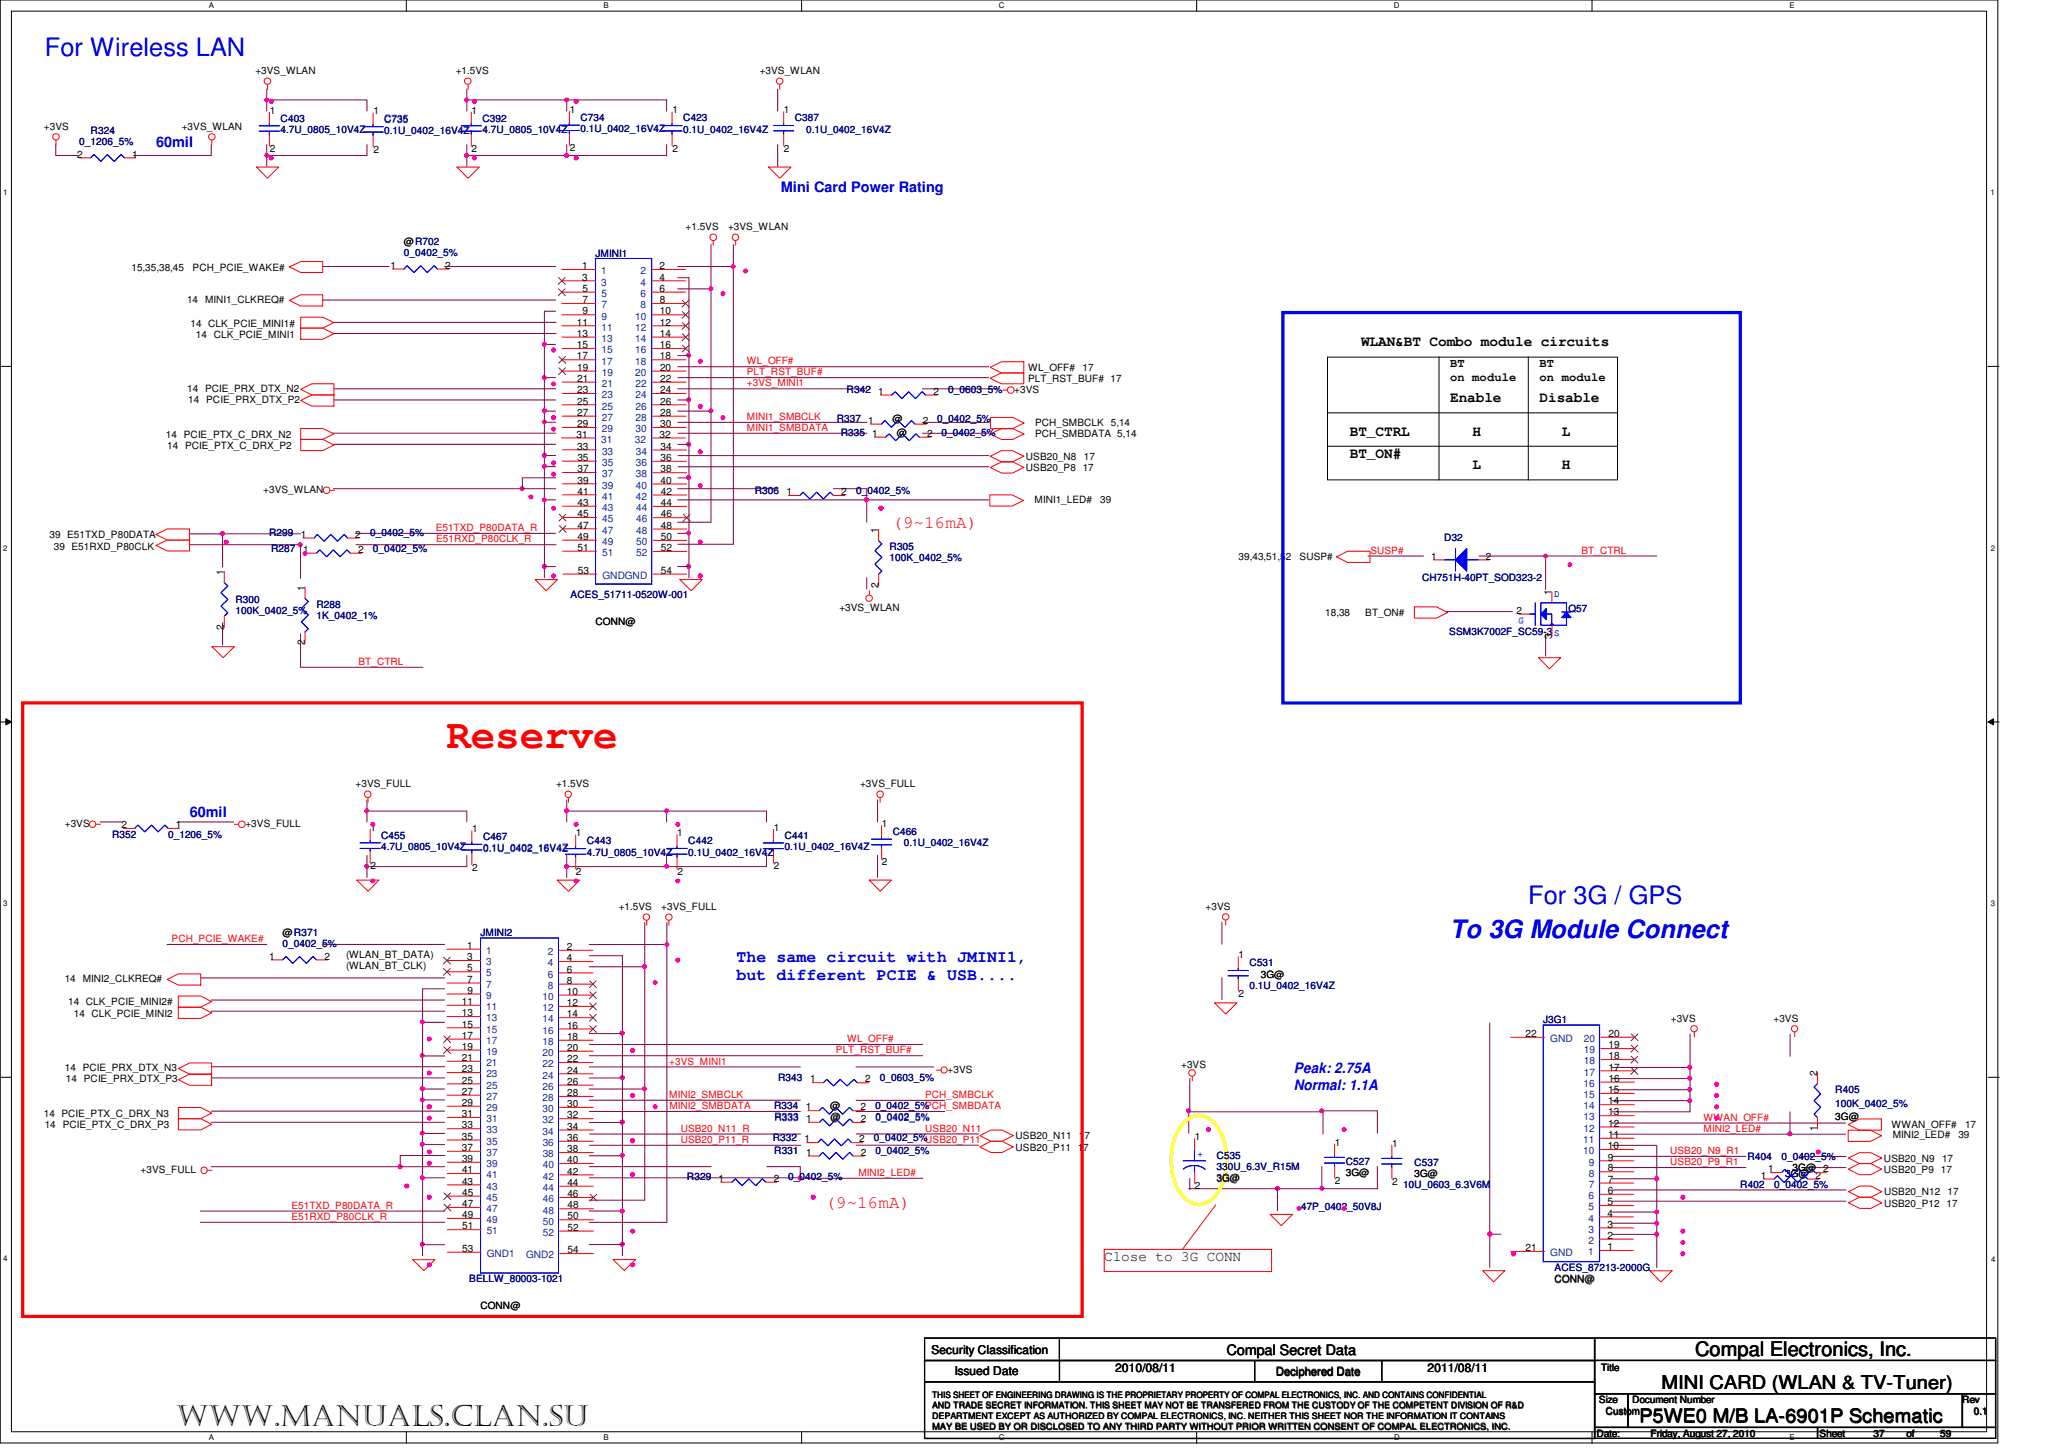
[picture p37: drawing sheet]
<svg xmlns="http://www.w3.org/2000/svg" width="297mm" height="210mm" viewBox="0 0 297 210" stroke-linecap="round" stroke-linejoin="round" font-family="sans-serif">
<defs><g id="words">
<text font-size="5.9" fill="#f00" x="64.4" y="107.9">Reserve</text>
<text font-size="4.2" x="25.4" y="205.5">www.manuals.clan.su</text>
<g font-size="3.7" fill="#00f">
<text x="6.5" y="8.1">For Wireless LAN</text>
<text x="220.4" y="130.3">For 3G / GPS</text>
<text x="209.1" y="135.2">To 3G Module Connect</text>
</g>
<text font-size="2.9" x="244.4" y="195.5">Compal Electronics, Inc.</text>
<g font-size="2.7">
<text x="239.5" y="200.2">MINI CARD (WLAN &amp; TV-Tuner)</text>
<text x="236.3" y="205">P5WE0 M/B LA-6901P Schematic</text>
</g>
<g font-size="2.6" fill="#f00">
<text x="128.7" y="76.1">(9~16mA)</text>
<text x="119" y="174.2">(9~16mA)</text>
</g>
<g font-size="2.4" fill="#00f">
<text x="106.2" y="138.6">The same circuit with JMINI1,</text>
<text x="106.2" y="141.3">but different PCIE &amp; USB....</text>
</g>
<g font-size="2.1" fill="#00f">
<text x="22.5" y="21.2">60mil</text>
<text x="112.6" y="27.6">Mini Card Power Rating</text>
<text x="27.4" y="117.7">60mil</text>
<text x="186.6" y="154.7">Peak: 2.75A</text>
<text x="186.6" y="157.1">Normal: 1.1A</text>
</g>
<g font-size="2.1">
<text x="196.3" y="49.9">WLAN&amp;BT Combo module circuits</text>
<text x="209.1" y="58">Enable</text>
<text x="222" y="58">Disable</text>
<text x="194.6" y="62.8">BT_CTRL</text>
<text x="212.3" y="62.8">H</text>
<text x="225.2" y="62.8">L</text>
<text x="194.6" y="66">BT_ON#</text>
<text x="212.3" y="67.6">L</text>
<text x="225.2" y="67.6">H</text>
<text x="159.2" y="181.7">Close to 3G CONN</text>
<text x="176.8" y="195.3">Compal Secret Data</text>
</g>
<g font-size="1.7">
<text x="209.1" y="53">BT</text>
<text x="222" y="53">BT</text>
<text x="209.1" y="55">on module</text>
<text x="222" y="55">on module</text>
<text x="134.3" y="195.1">Security Classification</text>
<text x="160.8" y="197.7">2010/08/11</text>
<text x="205.8" y="197.7">2011/08/11</text>
<text x="137.6" y="198.2">Issued Date</text>
<text x="183.9" y="198.3">Deciphered Date</text>
</g>
<g font-size="1.5">
<text x="38.9" y="16.4">1</text>
<text x="53.8" y="16.5">1</text>
<text x="68" y="16.4">1</text>
<text x="97" y="16.4">1</text>
<text x="113" y="16.4">1</text>
<text x="11.1" y="22.7">2</text>
<text x="19.1" y="22.7">1</text>
<text x="38.9" y="21.9">2</text>
<text x="53.8" y="22.1">2</text>
<text x="68" y="21.9">2</text>
<text x="97" y="21.9">2</text>
<text x="113" y="21.9">2</text>
<text x="58.2" y="35.3">@R702</text>
<text x="56.3" y="38.7">1</text>
<text x="64.2" y="38.7">2</text>
<text x="84" y="38.8">1</text>
<text x="84" y="40.4">3</text>
<text x="95.1" y="38.8">2</text>
<text x="95.1" y="40.4">4</text>
<text x="83.2" y="46.9">11</text>
<text x="84" y="42.1">5</text>
<text x="84" y="43.7">7</text>
<text x="84" y="45.3">9</text>
<text x="95.1" y="42.1">6</text>
<text x="95.1" y="43.7">8</text>
<text x="95.1" y="45.3">10</text>
<text x="95.1" y="46.9">12</text>
<text x="83.2" y="48.6">13</text>
<text x="83.2" y="50.2">15</text>
<text x="83.2" y="51.8">17</text>
<text x="83.2" y="53.5">19</text>
<text x="95.1" y="48.6">14</text>
<text x="95.2" y="50.2">16</text>
<text x="95.2" y="51.8">18</text>
<text x="95.2" y="53.5">20</text>
<text x="83.2" y="55">21</text>
<text x="83.2" y="56.7">23</text>
<text x="83.2" y="58.3">25</text>
<text x="83.2" y="60">27</text>
<text x="95.2" y="55.1">22</text>
<text x="95.2" y="56.7">24</text>
<text x="95.2" y="58.3">26</text>
<text x="95.2" y="60">28</text>
<text x="126.6" y="56.9">1</text>
<text x="134.6" y="56.9">2</text>
<text x="83.1" y="63.1">31</text>
<text x="83.2" y="61.6">29</text>
<text x="83.2" y="64.8">33</text>
<text x="95.1" y="63.1">32</text>
<text x="95.2" y="61.6">30</text>
<text x="95.3" y="64.8">34</text>
<text x="125.8" y="63">1</text>
<text x="129.3" y="62.8">@</text>
<text x="133.7" y="63">2</text>
<text x="83.2" y="66.4">35</text>
<text x="83.3" y="68.1">37</text>
<text x="83.3" y="69.7">39</text>
<text x="83.3" y="71.3">41</text>
<text x="95.3" y="66.5">36</text>
<text x="95.3" y="68.1">38</text>
<text x="95.3" y="69.7">40</text>
<text x="95.3" y="71.3">42</text>
<text x="113.4" y="71.4">1</text>
<text x="121.3" y="71.4">2</text>
<text x="43.4" y="77.5">1</text>
<text x="51.2" y="77.5">2</text>
<text x="83.3" y="72.9">43</text>
<text x="83.3" y="74.6">45</text>
<text x="83.3" y="76.2">47</text>
<text x="83.3" y="77.8">49</text>
<text x="95.3" y="73">44</text>
<text x="95.3" y="74.6">46</text>
<text x="95.3" y="76.2">48</text>
<text x="95.3" y="77.9">50</text>
<text x="126.6" y="76.8" transform="rotate(-90 126.6 76.8)">1</text>
<text x="32.3" y="82.9" transform="rotate(-90 32.3 82.9)">1</text>
<text x="43.7" y="79.7">1</text>
<text x="51.6" y="79.7">2</text>
<text x="83.3" y="79.4">51</text>
<text x="83.3" y="82.7">53</text>
<text x="95.3" y="79.5">52</text>
<text x="95.3" y="82.7">54</text>
<text x="206.4" y="80.7">1</text>
<text x="214.2" y="80.7">2</text>
<text x="43.9" y="85.1" transform="rotate(-90 43.9 85.1)">1</text>
<text x="126.7" y="84.7" transform="rotate(-90 126.7 84.7)">2</text>
<text x="32.3" y="90.8" transform="rotate(-90 32.3 90.8)">2</text>
<text x="43.9" y="93.1" transform="rotate(-90 43.9 93.1)">2</text>
<text x="85.9" y="90.1">CONN@</text>
<text x="17.5" y="119.4">2</text>
<text x="25.4" y="119.4">1</text>
<text x="53.4" y="119.8">1</text>
<text x="68.1" y="120">1</text>
<text x="111.6" y="119.8">1</text>
<text x="53.4" y="125.3">2</text>
<text x="68.1" y="125.5">2</text>
<text x="83" y="120.6">1</text>
<text x="97.7" y="120.6">1</text>
<text x="111.6" y="125.3">2</text>
<text x="83.1" y="126.1">2</text>
<text x="97.7" y="126.1">2</text>
<text x="40.7" y="134.9">@R371</text>
<text x="38.8" y="138.3">1</text>
<text x="46.8" y="138.3">2</text>
<text x="178.6" y="138.2">1</text>
<text x="178.6" y="143.7">2</text>
<text x="181.8" y="140.9">3G@</text>
<text x="81.8" y="146.7">14</text>
<text x="81.8" y="148.3">16</text>
<text x="81.8" y="149.9">18</text>
<text x="220" y="149.5">22</text>
<text x="232" y="149.5">20</text>
<text x="81.8" y="151.5">20</text>
<text x="81.8" y="153.1">22</text>
<text x="81.8" y="154.8">24</text>
<text x="231.9" y="156">16</text>
<text x="231.9" y="154.3">17</text>
<text x="231.9" y="152.7">18</text>
<text x="231.9" y="151.1">19</text>
<text x="262" y="155.1" transform="rotate(-90 262 155.1)">2</text>
<text x="81.8" y="156.4">26</text>
<text x="81.8" y="158">28</text>
<text x="81.8" y="159.6">30</text>
<text x="81.8" y="161.2">32</text>
<text x="116.2" y="160.1">1</text>
<text x="116.3" y="161.8">1</text>
<text x="116.8" y="156">1</text>
<text x="119.7" y="159.9">@</text>
<text x="119.8" y="161.5">@</text>
<text x="124.1" y="160.1">2</text>
<text x="124.1" y="161.8">2</text>
<text x="124.7" y="156.1">2</text>
<text x="231.9" y="160.8">13</text>
<text x="231.9" y="159.2">14</text>
<text x="231.9" y="157.6">15</text>
<text x="264.6" y="161.5">3G@</text>
<text x="81.8" y="162.9">34</text>
<text x="81.8" y="164.5">36</text>
<text x="81.8" y="166.1">38</text>
<text x="81.8" y="167.7">40</text>
<text x="116" y="164.7">1</text>
<text x="116.2" y="166.6">1</text>
<text x="123.9" y="164.7">2</text>
<text x="124.1" y="166.6">2</text>
<text x="192.5" y="165.2">1</text>
<text x="200.7" y="165.3">1</text>
<text x="231.9" y="167.3">9</text>
<text x="231.9" y="165.7">10</text>
<text x="231.9" y="164.1">11</text>
<text x="231.9" y="162.4">12</text>
<text x="262" y="163" transform="rotate(-90 262 163)">1</text>
<text x="81.8" y="169.3">42</text>
<text x="81.8" y="171">44</text>
<text x="81.8" y="172.6">46</text>
<text x="103.6" y="170.4">1</text>
<text x="111.6" y="170.4">2</text>
<text x="192.5" y="170.6">2</text>
<text x="194.1" y="169.5">3G@</text>
<text x="200.7" y="170.8">2</text>
<text x="203.9" y="169.6">3G@</text>
<text x="231.8" y="173.8">5</text>
<text x="231.8" y="172.1">6</text>
<text x="231.8" y="170.5">7</text>
<text x="231.8" y="168.9">8</text>
<text x="253.9" y="169.9">1</text>
<text x="255" y="169">1</text>
<text x="257.4" y="169.7">3G@ 2</text>
<text x="258.5" y="168.8">3G@ 2</text>
<text x="81.8" y="174.2">48</text>
<text x="81.8" y="175.8">50</text>
<text x="81.8" y="177.4">52</text>
<text x="231.8" y="178.6">2</text>
<text x="231.8" y="177">3</text>
<text x="231.8" y="175.4">4</text>
<text x="81.8" y="180.7">54</text>
<text x="220" y="180.4">21</text>
<text x="224.2" y="184.9">CONN@</text>
<text x="231.8" y="180.2">1</text>
</g>
<g font-size="1.5" fill="#000080">
<text x="40.5" y="17.5">C403</text>
<text x="55.4" y="17.7">C735</text>
<text x="69.6" y="17.5">C392</text>
<text x="98.5" y="17.5">C423</text>
<text x="114.6" y="17.5">C387</text>
<text x="11.4" y="20.9">0_1206_5%</text>
<text x="13.1" y="19.3">R324</text>
<text x="40.5" y="19.2">4.7U_0805_10V4Z</text>
<text x="55.4" y="19.3">0.1U_0402_16V4Z</text>
<text x="69.6" y="19.2">4.7U_0805_10V4Z</text>
<text x="98.5" y="19.1">0.1U_0402_16V4Z</text>
<text x="116.2" y="19.1">0.1U_0402_16V4Z</text>
<text x="58.2" y="36.9">0_0402_5%</text>
<text x="85.9" y="37">JMINI1</text>
<text x="122.1" y="56.7">R342</text>
<text x="136.7" y="56.7">0_0603_5%</text>
<text x="121.2" y="62.8">R335</text>
<text x="135.8" y="62.8">0_0402_5%</text>
<text x="108.8" y="71.2">R306</text>
<text x="123.4" y="71.2">0_0402_5%</text>
<text x="38.8" y="77.3">R299</text>
<text x="53.4" y="77.3">0_0402_5%</text>
<text x="39.1" y="79.5">R287</text>
<text x="53.8" y="79.5">0_0402_5%</text>
<text x="128.3" y="79.3">R305</text>
<text x="128.3" y="80.9">100K_0402_5%</text>
<text x="205" y="83.7">CH751H-40PT_SOD323-2</text>
<text x="208.3" y="78.1">D32</text>
<text x="34" y="87">R300</text>
<text x="34" y="88.6">100K_0402_5%</text>
<text x="45.6" y="87.6">R288</text>
<text x="45.6" y="89.2">1K_0402_1%</text>
<text x="82.3" y="86.2">ACES_51711-0520W-001</text>
<text x="16.2" y="120.8">R352</text>
<text x="24.2" y="120.8">0_1206_5%</text>
<text x="55" y="120.9">C455</text>
<text x="55" y="122.5">4.7U_0805_10V4Z</text>
<text x="69.7" y="121.1">C467</text>
<text x="69.7" y="122.8">0.1U_0402_16V4Z</text>
<text x="84.6" y="121.7">C443</text>
<text x="84.6" y="123.4">4.7U_0805_10V4Z</text>
<text x="99.2" y="121.7">C442</text>
<text x="99.2" y="123.3">0.1U_0402_16V4Z</text>
<text x="113.1" y="120.9">C441</text>
<text x="113.1" y="122.5">0.1U_0402_16V4Z</text>
<text x="40.7" y="136.5">0_0402_5%</text>
<text x="180.2" y="139.3">C531</text>
<text x="180.2" y="142.6">0.1U_0402_16V4Z</text>
<text x="222.5" y="147.5">J3G1</text>
<text x="112.2" y="155.8">R343</text>
<text x="126.9" y="155.8">0_0603_5%</text>
<text x="111.6" y="159.9">R334</text>
<text x="111.7" y="161.5">R333</text>
<text x="126.2" y="159.9">0_0402_5%PCH_SMBDATA</text>
<text x="126.3" y="161.5">0_0402_5%</text>
<text x="264.6" y="157.6">R405</text>
<text x="264.6" y="159.5">100K_0402_5%</text>
<text x="111.4" y="164.5">R332</text>
<text x="111.6" y="166.4">R331</text>
<text x="126" y="164.5">0_0402_5%USB20_P11</text>
<text x="126.2" y="166.4">0_0402_5%</text>
<text x="194.1" y="167.9">C527</text>
<text x="252" y="167.2">R404</text>
<text x="256.9" y="167.2">0_0402_5%</text>
<text x="99.1" y="170.2">R329</text>
<text x="113.6" y="170.2">0_0402_5%</text>
<text x="202.3" y="171.3">10U_0603_6.3V6M</text>
<text x="203.9" y="168.1">C537</text>
<text x="250.9" y="171.3">R402</text>
<text x="255.8" y="171.3">0_0402_5%</text>
<text x="187.6" y="174.4">47P_0402_50V8J</text>
<text x="224.2" y="183.3">ACES_87213-2000G</text>
</g>
<g font-size="1.5" fill="#004080">
<text x="86.7" y="39.5">1</text>
<text x="86.7" y="41.2">3</text>
<text x="92.4" y="39.5">2</text>
<text x="92.4" y="41.2">4</text>
<text x="86.7" y="42.8">5</text>
<text x="86.7" y="44.4">7</text>
<text x="86.7" y="46.1">9</text>
<text x="86.7" y="47.7">11</text>
<text x="91.6" y="46.1">10</text>
<text x="91.6" y="47.7">12</text>
<text x="92.4" y="42.8">6</text>
<text x="92.4" y="44.4">8</text>
<text x="86.7" y="49.3">13</text>
<text x="86.7" y="50.9">15</text>
<text x="86.8" y="52.6">17</text>
<text x="91.6" y="49.3">14</text>
<text x="91.6" y="50.9">16</text>
<text x="91.6" y="52.6">18</text>
<text x="86.8" y="54.2">19</text>
<text x="86.8" y="55.8">21</text>
<text x="86.8" y="57.4">23</text>
<text x="86.8" y="59">25</text>
<text x="91.6" y="54.2">20</text>
<text x="91.6" y="55.8">22</text>
<text x="91.6" y="57.4">24</text>
<text x="91.6" y="59">26</text>
<text x="86.7" y="63.8">31</text>
<text x="86.8" y="60.7">27</text>
<text x="86.8" y="62.3">29</text>
<text x="86.8" y="65.5">33</text>
<text x="91.5" y="63.8">32</text>
<text x="91.6" y="60.7">28</text>
<text x="91.6" y="62.3">30</text>
<text x="91.7" y="65.6">34</text>
<text x="86.8" y="67.2">35</text>
<text x="86.8" y="68.8">37</text>
<text x="86.8" y="70.4">39</text>
<text x="91.7" y="67.2">36</text>
<text x="91.7" y="68.8">38</text>
<text x="91.7" y="70.5">40</text>
<text x="86.8" y="72">41</text>
<text x="86.8" y="73.7">43</text>
<text x="86.8" y="75.3">45</text>
<text x="86.8" y="76.9">47</text>
<text x="91.7" y="72.1">42</text>
<text x="91.7" y="73.7">44</text>
<text x="91.7" y="75.3">46</text>
<text x="91.7" y="77">48</text>
<text x="86.8" y="78.6">49</text>
<text x="86.8" y="80.1">51</text>
<text x="86.9" y="83.4">GNDGND</text>
<text x="91.7" y="78.6">50</text>
<text x="91.7" y="80.2">52</text>
<text x="78.2" y="147.4">14</text>
<text x="78.2" y="149">16</text>
<text x="78.2" y="150.7">18</text>
<text x="78.2" y="152.2">20</text>
<text x="78.2" y="153.9">22</text>
<text x="78.2" y="155.5">24</text>
<text x="223.5" y="150.2">GND</text>
<text x="228.4" y="155.1">17</text>
<text x="228.4" y="153.4">18</text>
<text x="228.4" y="151.9">19</text>
<text x="228.4" y="150.2">20</text>
<text x="78.2" y="157.1">26</text>
<text x="78.2" y="158.7">28</text>
<text x="78.2" y="160.3">30</text>
<text x="78.2" y="162">32</text>
<text x="228.3" y="161.5">13</text>
<text x="228.3" y="159.9">14</text>
<text x="228.3" y="158.3">15</text>
<text x="228.3" y="156.7">16</text>
<text x="78.2" y="163.6">34</text>
<text x="78.3" y="165.2">36</text>
<text x="78.3" y="166.8">38</text>
<text x="228.3" y="166.4">10</text>
<text x="228.3" y="164.8">11</text>
<text x="228.3" y="163.2">12</text>
<text x="78.3" y="168.4">40</text>
<text x="78.3" y="170.1">42</text>
<text x="78.3" y="171.7">44</text>
<text x="78.3" y="173.3">46</text>
<text x="229.1" y="172.9">6</text>
<text x="229.1" y="171.2">7</text>
<text x="229.1" y="169.6">8</text>
<text x="229.1" y="168">9</text>
<text x="78.3" y="174.9">48</text>
<text x="78.3" y="176.5">50</text>
<text x="78.3" y="178.2">52</text>
<text x="229" y="179.3">2</text>
<text x="229" y="177.7">3</text>
<text x="229.1" y="176.1">4</text>
<text x="229.1" y="174.5">5</text>
<text x="75.8" y="181.4">GND2</text>
<text x="223.5" y="181.1">GND</text>
<text x="229" y="181">1</text>
</g>
<g font-size="1.4">
<text x="36.8" y="10.7">+3VS_WLAN</text>
<text x="65.7" y="10.7">+1.5VS</text>
<text x="109.5" y="10.7">+3VS_WLAN</text>
<text x="82.1" y="16.3">1</text>
<text x="6.3" y="18.7">+3VS</text>
<text x="26.2" y="18.7">+3VS_WLAN</text>
<text x="82.1" y="21.8">2</text>
<text x="98.8" y="33.2">+1.5VS</text>
<text x="105" y="33.2">+3VS_WLAN</text>
<text x="19" y="39.1">15,35,38,45</text>
<text x="27.8" y="39.1">PCH_PCIE_WAKE#</text>
<text x="27" y="43.7">14 MINI1_CLKREQ#</text>
<text x="27.5" y="47.1">14 CLK_PCIE_MINI1#</text>
<text x="28.3" y="48.7">14 CLK_PCIE_MINI1</text>
<text x="148.3" y="53.5">WL_OFF#</text>
<text x="156.1" y="53.5">17</text>
<text x="27" y="56.6">14 PCIE_PRX_DTX_N2</text>
<text x="27.1" y="58.1">14 PCIE_PRX_DTX_P2</text>
<text x="146.3" y="56.7">+3VS</text>
<text x="148.3" y="55.1">PLT_RST_BUF# 17</text>
<text x="23.9" y="63.1">14 PCIE_PTX_C_DRX_N2</text>
<text x="24.1" y="64.7">14 PCIE_PTX_C_DRX_P2</text>
<text x="125.2" y="61.1">1</text>
<text x="128.7" y="60.9">@</text>
<text x="133.1" y="61.1">2</text>
<text x="149.3" y="63">PCH_SMBDATA 5,14</text>
<text x="149.3" y="61.4">PCH_SMBCLK 5,14</text>
<text x="38" y="71.1">+3VS_WLAN</text>
<text x="147.9" y="66.3">USB20_N8</text>
<text x="147.9" y="67.9">USB20_P8 17</text>
<text x="156.3" y="66.3">17</text>
<text x="7.1" y="77.6">39 E51TXD_P80DATA</text>
<text x="149.2" y="72.6">MINI1_LED#</text>
<text x="158.6" y="72.6">39</text>
<text x="7.8" y="79.2">39 E51RXD_P80CLK</text>
<text x="178.6" y="80.7">39,43,51,52</text>
<text x="187.4" y="80.7">SUSP#</text>
<text x="121" y="88.1">+3VS_WLAN</text>
<text x="191.1" y="88.9">18,38</text>
<text x="196.9" y="88.9">BT_ON#</text>
<text x="218.7" y="88.5">2</text>
<text x="223.7" y="85.8" transform="rotate(-90 223.7 85.8)">1</text>
<text x="223.7" y="92.1" transform="rotate(-90 223.7 92.1)">3</text>
<text x="51.3" y="113.5">+3VS_FULL</text>
<text x="80.2" y="113.5">+1.5VS</text>
<text x="124" y="113.5">+3VS_FULL</text>
<text x="9.3" y="119.3">+3VS</text>
<text x="35.4" y="119.3">+3VS_FULL</text>
<text x="127.2" y="119.2">1</text>
<text x="127.2" y="124.7">2</text>
<text x="89.2" y="131.2">+1.5VS</text>
<text x="95.3" y="131.2">+3VS_FULL</text>
<text x="173.8" y="131.1">+3VS</text>
<text x="67.4" y="136.8">1</text>
<text x="81.7" y="137">2</text>
<text x="9.3" y="141.6">14 MINI2_CLKREQ#</text>
<text x="49.9" y="138">(WLAN_BT_DATA)</text>
<text x="49.9" y="139.7">(WLAN_BT_CLK)</text>
<text x="67.4" y="138.4">3</text>
<text x="67.4" y="140.1">5</text>
<text x="67.4" y="141.7">7</text>
<text x="67.4" y="143.3">9</text>
<text x="81.7" y="138.6">4</text>
<text x="81.7" y="140.2">6</text>
<text x="81.7" y="141.8">8</text>
<text x="81.7" y="143.4">10</text>
<text x="9.8" y="144.9">14 CLK_PCIE_MINI2#</text>
<text x="10.7" y="146.6">14 CLK_PCIE_MINI2</text>
<text x="66.6" y="144.9">11</text>
<text x="66.6" y="146.5">13</text>
<text x="66.6" y="148.1">15</text>
<text x="66.6" y="149.8">17</text>
<text x="81.8" y="145">12</text>
<text x="240.9" y="147.3">+3VS</text>
<text x="255.7" y="147.3">+3VS</text>
<text x="9.3" y="154.4">14 PCIE_PRX_DTX_N3</text>
<text x="66.6" y="151.3">19</text>
<text x="66.6" y="153">21</text>
<text x="66.6" y="154.6">23</text>
<text x="136.6" y="154.7">+3VS</text>
<text x="170.3" y="154">+3VS</text>
<text x="6.3" y="161">14 PCIE_PTX_C_DRX_N3</text>
<text x="9.5" y="156">14 PCIE_PRX_DTX_P3</text>
<text x="66.6" y="156.2">25</text>
<text x="66.6" y="157.8">27</text>
<text x="66.6" y="159.4">29</text>
<text x="66.6" y="161.1">31</text>
<text x="6.4" y="162.6">14 PCIE_PTX_C_DRX_P3</text>
<text x="66.6" y="162.7">33</text>
<text x="66.6" y="164.3">35</text>
<text x="66.6" y="165.9">37</text>
<text x="66.6" y="167.5">39</text>
<text x="146.4" y="164.3">USB20_N11</text>
<text x="146.4" y="165.9">USB20_P11 17</text>
<text x="155.6" y="164.3">17</text>
<text x="172.3" y="164.4">1</text>
<text x="271.7" y="167.5">USB20_N9</text>
<text x="272.7" y="162.7">WWAN_OFF#</text>
<text x="272.9" y="164.1">MINI2_LED#</text>
<text x="280" y="167.5">17</text>
<text x="282.4" y="164.1">39</text>
<text x="283.3" y="162.7">17</text>
<text x="20.3" y="169.1">+3VS_FULL</text>
<text x="66.6" y="169.1">41</text>
<text x="66.6" y="170.8">43</text>
<text x="66.6" y="172.4">45</text>
<text x="172.3" y="171.5">2</text>
<text x="175.4" y="170.3">3G@</text>
<text x="271.6" y="169.1">USB20_P9 17</text>
<text x="271.7" y="174">USB20_P12 17</text>
<text x="271.7" y="172.3">USB20_N12</text>
<text x="280.8" y="172.3">17</text>
<text x="66.6" y="174">47</text>
<text x="66.6" y="175.6">49</text>
<text x="66.6" y="177.2">51</text>
<text x="66.6" y="180.5">53</text>
<text x="69.3" y="188.7">CONN@</text>
<text x="230.8" y="197.6">Title</text>
<text x="230.5" y="202.3">Size</text>
<text x="231.5" y="203.9">Custom</text>
<text x="235.3" y="202.3">Document Number</text>
<text x="282.9" y="202.3">Rev</text>
<text x="284.6" y="203.9">0.1</text>
<text x="230.2" y="207.1">Date:</text>
<text x="238" y="207.1">Friday, August 27, 2010</text>
<text x="262.3" y="207.1">Sheet</text>
<text x="270.1" y="207.1">37</text>
<text x="274.9" y="207.1">of</text>
<text x="279.7" y="207.1">59</text>
</g>
<g font-size="1.4" fill="#000080">
<text x="83.7" y="17.4">C734</text>
<text x="83.7" y="19.1">0.1U_0402_16V4Z</text>
<text x="120.7" y="60.9">R337</text>
<text x="135.1" y="60.9">0_0402_5%</text>
<text x="226.2" y="88.3">Q57</text>
<text x="209" y="91.5">SSM3K7002F_SC59-3 S</text>
<text x="128.7" y="120.4">C466</text>
<text x="130.3" y="122">0.1U_0402_16V4Z</text>
<text x="69.3" y="135">JMINI2</text>
<text x="175.4" y="167.1">C535</text>
<text x="175.4" y="168.7">330U_6.3V_R15M</text>
<text x="67.7" y="184.9">BELLW_80003-1021</text>
</g>
<g font-size="1.4" fill="#f00">
<text x="107.7" y="52.5">WL_OFF#</text>
<text x="107.7" y="54.1">PLT_RST_BUF#</text>
<text x="107.7" y="55.7">+3VS_MINI1</text>
<text x="107.7" y="60.5">MINI1_SMBCLK</text>
<text x="107.7" y="62.1">MINI1_SMBDATA</text>
<text x="62.8" y="76.6">E51TXD_P80DATA_R</text>
<text x="62.9" y="78.2">E51RXD_P80CLK_R</text>
<text x="197.6" y="79.8">SUSP#</text>
<text x="228" y="79.8">BT_CTRL</text>
<text x="51.7" y="95.9">BT_CTRL</text>
<text x="24.7" y="135.8">PCH_PCIE_WAKE#</text>
<text x="96.5" y="153.5">+3VS_MINI1</text>
<text x="120.5" y="151.9">PLT_RST_BUF#</text>
<text x="122.1" y="150.2">WL_OFF#</text>
<text x="96.5" y="158.3">MINI2_SMBCLK</text>
<text x="96.5" y="159.9">MINI2_SMBDATA</text>
<text x="133.4" y="158.3">PCH_SMBCLK</text>
<text x="245.7" y="161.6">WWAN_OFF#</text>
<text x="98.1" y="163.1">USB20_N11_R</text>
<text x="98.2" y="164.8">USB20_P11_R</text>
<text x="133.4" y="163.1">USB20_N11</text>
<text x="240.8" y="166.4">USB20_N9_R1</text>
<text x="240.8" y="168">USB20_P9_R1</text>
<text x="245.6" y="163.2">MINI2_LED#</text>
<text x="123.8" y="169.5">MINI2_LED#</text>
<text x="42" y="174.3">E51TXD_P80DATA_R</text>
<text x="42" y="175.9">E51RXD_P80CLK_R</text>
</g>
<g font-size="1.4" fill="#00f">
<text x="218.9" y="89.9">G</text>
<text x="224.1" y="86">D</text>
<text x="172.7" y="166.8">+</text>
</g>
<g font-size="1.4" fill="#004080">
<text x="70.1" y="137.5">1</text>
<text x="79" y="137.7">2</text>
<text x="70.1" y="139.2">3</text>
<text x="70.1" y="140.8">5</text>
<text x="70.1" y="142.4">7</text>
<text x="70.1" y="144">9</text>
<text x="79" y="139.3">4</text>
<text x="79" y="140.9">6</text>
<text x="79" y="142.6">8</text>
<text x="70.1" y="145.6">11</text>
<text x="70.1" y="147.2">13</text>
<text x="70.1" y="148.9">15</text>
<text x="78.2" y="144.1">10</text>
<text x="78.2" y="145.8">12</text>
<text x="70.1" y="150.5">17</text>
<text x="70.1" y="152.1">19</text>
<text x="70.1" y="153.7">21</text>
<text x="70.1" y="155.3">23</text>
<text x="70.1" y="156.9">25</text>
<text x="70.1" y="158.6">27</text>
<text x="70.1" y="160.2">29</text>
<text x="70.1" y="161.8">31</text>
<text x="70.1" y="163.4">33</text>
<text x="70.2" y="165">35</text>
<text x="70.2" y="166.7">37</text>
<text x="70.2" y="168.2">39</text>
<text x="70.2" y="169.9">41</text>
<text x="70.2" y="171.5">43</text>
<text x="70.2" y="173.1">45</text>
<text x="70.2" y="174.7">47</text>
<text x="70.2" y="176.3">49</text>
<text x="70.2" y="178">51</text>
<text x="70.2" y="181.2">GND1</text>
</g>
<g font-size="1.3">
<text x="134.4" y="201.5">THIS SHEET OF ENGINEERING DRAWING IS THE PROPRIETARY PROPERTY OF COMPAL ELECTRONICS, INC. AND CONTAINS CONFIDENTIAL</text>
<text x="134.4" y="203">AND TRADE SECRET INFORMATION. THIS SHEET MAY NOT BE TRANSFERED FROM THE CUSTODY OF THE COMPETENT DIVISION OF R&amp;D</text>
<text x="134.4" y="204.5">DEPARTMENT EXCEPT AS AUTHORIZED BY COMPAL ELECTRONICS, INC. NEITHER THIS SHEET NOR THE INFORMATION IT CONTAINS</text>
<text x="134.4" y="206.1">MAY BE USED BY OR DISCLOSED TO ANY THIRD PARTY WITHOUT PRIOR WRITTEN CONSENT OF COMPAL ELECTRONICS, INC.</text>
</g>
<g font-size="1.1">
<text x="30.1" y="1.1">A</text>
<text x="87" y="1.1">B</text>
<text x="144" y="1.1">C</text>
<text x="201" y="1.1">D</text>
<text x="258" y="1.1">E</text>
<text x=".5" y="28.2">1</text>
<text x="287" y="28.2">1</text>
<text x=".5" y="79.4">2</text>
<text x="287" y="79.4">2</text>
<text x=".5" y="130.6">3</text>
<text x="287.1" y="130.6">3</text>
<text x=".5" y="181.9">4</text>
<text x="287.1" y="181.9">4</text>
<text x="30.1" y="207.6">A</text>
<text x="87" y="207.6">B</text>
<text x="144" y="207.6">C</text>
<text x="201" y="207.6">D</text>
<text x="258" y="207.6">E</text>
</g>
</g></defs>
<path d="M0 0h288.1v208h-288zM1.6 1.6h284.9v204.8h-284.9z" fill="none" stroke="#000" stroke-width=".14"/>
<g fill="#fff">
<path d="M30.1 .2h.7v1.2h-.7z"/>
<path d="M30.1 206.6h.7v1.2h-.7z"/>
</g>
<path d="M58.6 0v1.6M58.6 206.4v1.6" fill="none" stroke="#000" stroke-width=".14"/>
<g fill="#fff">
<path d="M87 .2h.8v1.2h-.8z"/>
<path d="M87 206.6h.8v1.2h-.8z"/>
</g>
<path d="M115.6 0v1.6M115.6 206.5v1.6" fill="none" stroke="#000" stroke-width=".14"/>
<g fill="#fff">
<path d="M144 .2h.8v1.2h-.8z"/>
<path d="M144 206.6h.8v1.2h-.8z"/>
</g>
<path d="M172.5 0v1.6M172.5 206.5v1.6" fill="none" stroke="#000" stroke-width=".14"/>
<g fill="#fff">
<path d="M201 .2h.8v1.2h-.8z"/>
<path d="M201 206.7h.8v1.1h-.8z"/>
</g>
<path d="M229.6 0v1.6M229.6 206.5v1.6" fill="none" stroke="#000" stroke-width=".14"/>
<g fill="#fff">
<path d="M258 .2h.7v1.2h-.7z"/>
<path d="M258 206.7h.7v1.1h-.7z"/>
<path d="M.5 27.2h.6v1.2h-.6z"/>
<path d="M287 27.2h.6v1.2h-.6z"/>
<path d="M.5 78.4h.6v1.2h-.6z"/>
<path d="M287.1 78.4h.6v1.2h-.6z"/>
</g>
<path d="M0 52.8h1.6M286.6 52.8h1.6" fill="none" stroke="#000" stroke-width=".14"/>
<g fill="#fff">
<path d="M.5 129.7h.6v1.1h-.6z"/>
<path d="M287.1 129.7h.6v1.1h-.6z"/>
</g>
<path d="M0 104.1h1.6M.8 103.6l.8 .5-.8 .4zM286.7 104.1h1.6M286.7 104.1l.8-.5v.9z" fill="none" stroke="#000" stroke-width=".14"/>
<path d="M.8 103.6l.8 .5-.8 .4zM286.7 104.1l.8-.5v.9z" fill="#000"/>
<g fill="#fff">
<path d="M.5 180.9h.6v1.2h-.6z"/>
<path d="M287.1 180.9h.6v1.2h-.6z"/>
</g>
<path d="M0 155.3h1.6M286.7 155.3h1.6" fill="none" stroke="#000" stroke-width=".14"/>
<path d="M38.5 12.8v1.6M112.1 12.8v3.2M38.5 22.4h14.4M112.1 20.8v3.2" fill="none" stroke="#800040" stroke-width=".14"/>
<circle cx="38.5" cy="22.4" r=".3" fill="#f0f"/>
<circle cx="38.5" cy="22.4" r=".3" fill="none" stroke="#f0f" stroke-width=".14"/>
<path d="M38.5 14.4h14.4v1.6M38.5 22.4v1.6M52.9 20.8v1.6" fill="none" stroke="#800040" stroke-width=".14"/>
<circle cx="38.5" cy="14.4" r=".3" fill="#f0f"/>
<circle cx="38.5" cy="14.4" r=".3" fill="none" stroke="#f0f" stroke-width=".14"/>
<path d="M38.5 14.4v1.6M67.3 12.8v1.6M38.5 20.8v1.6M81.7 22.4h-14.4v1.6" fill="none" stroke="#800040" stroke-width=".14"/>
<circle cx="67.3" cy="22.4" r=".3" fill="#f0f"/>
<circle cx="67.3" cy="22.4" r=".3" fill="none" stroke="#f0f" stroke-width=".14"/>
<path d="M96.1 14.4h-14.4v1.6M81.7 20.8v1.6" fill="none" stroke="#800040" stroke-width=".14"/>
<circle cx="81.7" cy="14.4" r=".31" fill="#f0f"/>
<circle cx="81.7" cy="14.4" r=".31" fill="none" stroke="#f0f" stroke-width=".14"/>
<path d="M67.3 14.4v1.6M96.1 14.4v1.6M67.3 20.8v1.6M96.1 20.8v1.6h-14.4" fill="none" stroke="#800040" stroke-width=".14"/>
<circle cx="81.7" cy="22.4" r=".31" fill="#f0f"/>
<circle cx="81.7" cy="22.4" r=".31" fill="none" stroke="#f0f" stroke-width=".14"/>
<path d="M67.3 14.4h14.4" fill="none" stroke="#800040" stroke-width=".14"/>
<circle cx="67.3" cy="14.4" r=".3" fill="#f0f"/>
<circle cx="67.3" cy="14.4" r=".3" fill="none" stroke="#f0f" stroke-width=".14"/>
<path d="M8 20.8v1.6h3.3M30.5 20.8v1.6h-11.2M14.4 118.5h3.3M25.7 118.5h8M52.9 115.3v1.6M52.9 124.9h14.4" fill="none" stroke="#800040" stroke-width=".14"/>
<circle cx="52.9" cy="124.9" r=".3" fill="#f0f"/>
<circle cx="52.9" cy="124.9" r=".3" fill="none" stroke="#f0f" stroke-width=".14"/>
<path d="M52.9 116.9h14.4v1.6M52.9 124.9v1.6M67.3 123.3v1.6" fill="none" stroke="#800040" stroke-width=".14"/>
<circle cx="52.9" cy="116.9" r=".3" fill="#f0f"/>
<circle cx="52.9" cy="116.9" r=".3" fill="none" stroke="#f0f" stroke-width=".14"/>
<path d="M52.9 116.9v1.6M81.7 115.3v1.6M96.1 124.9h-14.4v1.6" fill="none" stroke="#800040" stroke-width=".14"/>
<circle cx="81.7" cy="124.9" r=".31" fill="#f0f"/>
<circle cx="81.7" cy="124.9" r=".31" fill="none" stroke="#f0f" stroke-width=".14"/>
<path d="M110.5 116.9h-14.4v1.6M96.1 123.3v1.6" fill="none" stroke="#800040" stroke-width=".14"/>
<circle cx="96.1" cy="116.9" r=".3" fill="#f0f"/>
<circle cx="96.1" cy="116.9" r=".3" fill="none" stroke="#f0f" stroke-width=".14"/>
<path d="M81.7 116.9v1.6M110.5 116.9v1.6M81.7 123.3v1.6M110.5 123.3v1.6h-14.4" fill="none" stroke="#800040" stroke-width=".14"/>
<circle cx="96.1" cy="124.9" r=".3" fill="#f0f"/>
<circle cx="96.1" cy="124.9" r=".3" fill="none" stroke="#f0f" stroke-width=".14"/>
<path d="M81.7 116.9h14.4" fill="none" stroke="#800040" stroke-width=".14"/>
<circle cx="81.7" cy="116.9" r=".31" fill="#f0f"/>
<circle cx="81.7" cy="116.9" r=".31" fill="none" stroke="#f0f" stroke-width=".14"/>
<path d="M126.5 115.3v3.2M52.9 123.3v1.6M126.5 123.3v3.2M184.2 171.4h6.4M198.6 168.1v3.3" fill="none" stroke="#800040" stroke-width=".14"/>
<circle cx="184.2" cy="171.3" r=".3" fill="#f0f"/>
<circle cx="184.2" cy="171.3" r=".3" fill="none" stroke="#f0f" stroke-width=".14"/>
<path d="M190.6 168.1v3.3" fill="none" stroke="#800040" stroke-width=".14"/>
<circle cx="190.6" cy="171.3" r=".3" fill="#f0f"/>
<circle cx="190.6" cy="171.3" r=".3" fill="none" stroke="#f0f" stroke-width=".14"/>
<path d="M190.6 160.1h8" fill="none" stroke="#800040" stroke-width=".14"/>
<circle cx="190.6" cy="160.1" r=".3" fill="#f0f"/>
<circle cx="190.6" cy="160.1" r=".3" fill="none" stroke="#f0f" stroke-width=".14"/>
<path d="M176.2 132.9v3.2M176.2 140.9v3.2M171.4 160.1v3.3M184.2 171.4v3.1M190.6 171.4h8M198.6 160.1v3.3" fill="none" stroke="#800040" stroke-width=".14"/>
<circle cx="171.4" cy="160.1" r=".3" fill="#f0f"/>
<circle cx="171.4" cy="160.1" r=".3" fill="none" stroke="#f0f" stroke-width=".14"/>
<path d="M99.3 40v11.3M97.7 76.9h1.6M99.3 64.1v4.8M171.4 171.4h12.8" fill="none" stroke="#800040" stroke-width=".14"/>
<circle cx="99.3" cy="64.1" r=".3" fill="#f0f"/>
<circle cx="99.3" cy="64.1" r=".3" fill="none" stroke="#f0f" stroke-width=".14"/>
<path d="M99.3 57.7v6.4" fill="none" stroke="#800040" stroke-width=".14"/>
<circle cx="99.3" cy="57.6" r=".31" fill="#f0f"/>
<circle cx="99.3" cy="57.6" r=".31" fill="none" stroke="#f0f" stroke-width=".14"/>
<path d="M99.3 68.9v8" fill="none" stroke="#800040" stroke-width=".14"/>
<circle cx="99.3" cy="68.8" r=".3" fill="#f0f"/>
<circle cx="99.3" cy="68.8" r=".3" fill="none" stroke="#f0f" stroke-width=".14"/>
<path d="M99.3 51.3v6.4" fill="none" stroke="#800040" stroke-width=".14"/>
<circle cx="99.3" cy="51.2" r=".3" fill="#f0f"/>
<circle cx="99.3" cy="51.2" r=".3" fill="none" stroke="#f0f" stroke-width=".14"/>
<path d="M99.3 81.7v1.6" fill="none" stroke="#800040" stroke-width=".14"/>
<circle cx="99.3" cy="81.7" r=".31" fill="#f0f"/>
<circle cx="99.3" cy="81.7" r=".31" fill="none" stroke="#f0f" stroke-width=".14"/>
<path d="M97.7 70.5h14.4M97.7 72.1h27.3M120.1 70.5h4.9v1.6M125 72.1v3.2M125 83.3v1.6" fill="none" stroke="#800040" stroke-width=".14"/>
<circle cx="124.9" cy="72.1" r=".3" fill="#f0f"/>
<circle cx="124.9" cy="72.1" r=".3" fill="none" stroke="#f0f" stroke-width=".14"/>
<path d="M125 72.1h17.6" fill="none" stroke="#800040" stroke-width=".14"/>
<circle cx="124.9" cy="72.1" r=".3" fill="#f0f"/>
<circle cx="124.9" cy="72.1" r=".3" fill="none" stroke="#f0f" stroke-width=".14"/>
<path d="M78.5 44.9h1.6M78.5 49.7h1.6M78.5 54.4h1.6M78.5 59.3h1.6M97.7 81.7h1.6" fill="none" stroke="#800040" stroke-width=".14"/>
<circle cx="78.5" cy="59.2" r=".3" fill="#f0f"/>
<circle cx="78.5" cy="59.2" r=".3" fill="none" stroke="#f0f" stroke-width=".14"/>
<path d="M78.5 44.9v4.8M97.7 41.6h4.8M97.7 59.3h4.8M78.5 60.9h1.6M78.5 65.7h1.6M78.5 67.3h1.6M78.5 72.1h1.6M97.7 75.3h4.8M78.5 81.7v1.6" fill="none" stroke="#800040" stroke-width=".14"/>
<circle cx="78.5" cy="81.7" r=".31" fill="#f0f"/>
<circle cx="78.5" cy="81.7" r=".31" fill="none" stroke="#f0f" stroke-width=".14"/>
<path d="M78.5 65.7v1.6" fill="none" stroke="#800040" stroke-width=".14"/>
<circle cx="78.5" cy="65.6" r=".31" fill="#f0f"/>
<circle cx="78.5" cy="65.6" r=".31" fill="none" stroke="#f0f" stroke-width=".14"/>
<path d="M78.5 54.4v4.9" fill="none" stroke="#800040" stroke-width=".14"/>
<circle cx="78.5" cy="54.4" r=".3" fill="#f0f"/>
<circle cx="78.5" cy="54.4" r=".3" fill="none" stroke="#f0f" stroke-width=".14"/>
<path d="M78.5 60.9v4.8" fill="none" stroke="#800040" stroke-width=".14"/>
<circle cx="78.5" cy="60.8" r=".3" fill="#f0f"/>
<circle cx="78.5" cy="60.8" r=".3" fill="none" stroke="#f0f" stroke-width=".14"/>
<path d="M78.5 59.3v1.6" fill="none" stroke="#800040" stroke-width=".14"/>
<circle cx="78.5" cy="59.2" r=".3" fill="#f0f"/>
<circle cx="78.5" cy="59.2" r=".3" fill="none" stroke="#f0f" stroke-width=".14"/>
<path d="M102.5 35.2v6.4M78.5 67.3v4.8" fill="none" stroke="#800040" stroke-width=".14"/>
<circle cx="78.5" cy="67.2" r=".3" fill="#f0f"/>
<circle cx="78.5" cy="67.2" r=".3" fill="none" stroke="#f0f" stroke-width=".14"/>
<path d="M78.5 49.7v4.7" fill="none" stroke="#800040" stroke-width=".14"/>
<circle cx="78.5" cy="49.6" r=".31" fill="#f0f"/>
<circle cx="78.5" cy="49.6" r=".31" fill="none" stroke="#f0f" stroke-width=".14"/>
<path d="M99.3 76.9v4.8" fill="none" stroke="#800040" stroke-width=".14"/>
<circle cx="99.3" cy="76.8" r=".3" fill="#f0f"/>
<circle cx="99.3" cy="76.8" r=".3" fill="none" stroke="#f0f" stroke-width=".14"/>
<path d="M102.5 41.6v17.7" fill="none" stroke="#800040" stroke-width=".14"/>
<circle cx="102.5" cy="41.6" r=".31" fill="#f0f"/>
<circle cx="102.5" cy="41.6" r=".31" fill="none" stroke="#f0f" stroke-width=".14"/>
<circle cx="102.5" cy="59.2" r=".3" fill="#f0f"/>
<circle cx="102.5" cy="59.2" r=".3" fill="none" stroke="#f0f" stroke-width=".14"/>
<path d="M46.5 38.4h9.6M64.1 38.4h16M46.5 43.3h33.6M48.1 56h32M48.1 57.7h32M102.5 59.3v16M48.1 70.5h27.2M48.1 62.4h32M48.1 64.1h32" fill="none" stroke="#800040" stroke-width=".14"/>
<circle cx="75.3" cy="70.4" r=".3" fill="#f0f"/>
<circle cx="75.3" cy="70.4" r=".3" fill="none" stroke="#f0f" stroke-width=".14"/>
<path d="M97.7 38.4h8M105.7 35.2v3.2M105.7 38.4v40.1h-8M51.3 76.9h28.8M80.1 68.9h-4.8v1.6h4.8" fill="none" stroke="#800040" stroke-width=".14"/>
<circle cx="105.7" cy="38.4" r=".31" fill="#f0f"/>
<circle cx="105.7" cy="38.4" r=".31" fill="none" stroke="#f0f" stroke-width=".14"/>
<path d="M97.7 40h1.6M78.5 72.1v9.6h1.6" fill="none" stroke="#800040" stroke-width=".14"/>
<circle cx="78.5" cy="72.1" r=".3" fill="#f0f"/>
<circle cx="78.5" cy="72.1" r=".3" fill="none" stroke="#f0f" stroke-width=".14"/>
<g fill="none" stroke="#800040" stroke-width=".14">
<path d="M97.7 52.9h44.9M97.7 51.3h1.6M97.7 57.7h1.6M97.7 54.4h44.9M97.7 56.1h27.3M133 56.1h11.2M97.7 60.9h27.3M97.7 64.1h1.7M97.7 68.9h1.7M97.8 62.5h27.2M97.8 67.3h44.8M97.8 65.7h44.8"/>
<path d="M133 62.5h9.6M133 60.9h9.6M89.7 137.8v11.2M85 174.6h4.7M89.7 161.8v4.8"/>
</g>
<circle cx="89.7" cy="161.8" r=".32" fill="#f0f"/>
<circle cx="89.7" cy="161.8" r=".32" fill="none" stroke="#f0f" stroke-width=".14"/>
<path d="M89.7 155.4v6.4" fill="none" stroke="#800040" stroke-width=".14"/>
<circle cx="89.7" cy="155.3" r=".31" fill="#f0f"/>
<circle cx="89.7" cy="155.3" r=".31" fill="none" stroke="#f0f" stroke-width=".14"/>
<path d="M89.7 166.6v8" fill="none" stroke="#800040" stroke-width=".14"/>
<circle cx="89.7" cy="166.6" r=".31" fill="#f0f"/>
<circle cx="89.7" cy="166.6" r=".31" fill="none" stroke="#f0f" stroke-width=".14"/>
<path d="M89.7 149v6.4" fill="none" stroke="#800040" stroke-width=".14"/>
<circle cx="89.7" cy="148.9" r=".31" fill="#f0f"/>
<circle cx="89.7" cy="148.9" r=".31" fill="none" stroke="#f0f" stroke-width=".14"/>
<path d="M89.7 179.4v1.6" fill="none" stroke="#800040" stroke-width=".14"/>
<circle cx="89.7" cy="179.4" r=".31" fill="#f0f"/>
<circle cx="89.7" cy="179.4" r=".31" fill="none" stroke="#f0f" stroke-width=".14"/>
<path d="M60.9 142.6h3.2M60.9 147.4h3.2M60.9 157h3.2M85 179.4h4.7M85 168.2h17.5M110.6 168.2h4.8v1.6h-30.4" fill="none" stroke="#800040" stroke-width=".14"/>
<circle cx="60.9" cy="157" r=".3" fill="#f0f"/>
<circle cx="60.9" cy="157" r=".3" fill="none" stroke="#f0f" stroke-width=".14"/>
<path d="M85 139.4h8M60.9 142.6v4.8M60.9 158.6h3.2M85 157h8M60.9 179.4v1.6M60.9 163.4h3.2M60.9 165h3.2M60.9 169.8h3.2M85 173h8" fill="none" stroke="#800040" stroke-width=".14"/>
<circle cx="60.9" cy="179.4" r=".3" fill="#f0f"/>
<circle cx="60.9" cy="179.4" r=".3" fill="none" stroke="#f0f" stroke-width=".14"/>
<path d="M60.9 163.4v1.6" fill="none" stroke="#800040" stroke-width=".14"/>
<circle cx="60.9" cy="163.4" r=".3" fill="#f0f"/>
<circle cx="60.9" cy="163.4" r=".3" fill="none" stroke="#f0f" stroke-width=".14"/>
<path d="M60.9 152.2v4.8" fill="none" stroke="#800040" stroke-width=".14"/>
<circle cx="60.9" cy="152.2" r=".3" fill="#f0f"/>
<circle cx="60.9" cy="152.2" r=".3" fill="none" stroke="#f0f" stroke-width=".14"/>
<path d="M60.9 158.6v4.8" fill="none" stroke="#800040" stroke-width=".14"/>
<circle cx="60.9" cy="158.6" r=".3" fill="#f0f"/>
<circle cx="60.9" cy="158.6" r=".3" fill="none" stroke="#f0f" stroke-width=".14"/>
<path d="M60.9 157v1.6" fill="none" stroke="#800040" stroke-width=".14"/>
<circle cx="60.9" cy="157" r=".3" fill="#f0f"/>
<circle cx="60.9" cy="157" r=".3" fill="none" stroke="#f0f" stroke-width=".14"/>
<path d="M93 133v6.4M60.9 165v4.8" fill="none" stroke="#800040" stroke-width=".14"/>
<circle cx="60.9" cy="165" r=".3" fill="#f0f"/>
<circle cx="60.9" cy="165" r=".3" fill="none" stroke="#f0f" stroke-width=".14"/>
<path d="M60.9 147.4v4.8" fill="none" stroke="#800040" stroke-width=".14"/>
<circle cx="60.9" cy="147.3" r=".3" fill="#f0f"/>
<circle cx="60.9" cy="147.3" r=".3" fill="none" stroke="#f0f" stroke-width=".14"/>
<path d="M89.7 174.6v4.8" fill="none" stroke="#800040" stroke-width=".14"/>
<circle cx="89.7" cy="174.6" r=".31" fill="#f0f"/>
<circle cx="89.7" cy="174.6" r=".31" fill="none" stroke="#f0f" stroke-width=".14"/>
<path d="M93 139.4v17.6" fill="none" stroke="#800040" stroke-width=".14"/>
<circle cx="92.9" cy="139.3" r=".3" fill="#f0f"/>
<circle cx="92.9" cy="139.3" r=".3" fill="none" stroke="#f0f" stroke-width=".14"/>
<circle cx="92.9" cy="157" r=".3" fill="#f0f"/>
<circle cx="92.9" cy="157" r=".3" fill="none" stroke="#f0f" stroke-width=".14"/>
<path d="M24.1 136.2h14.4M46.5 136.2h17.6M28.9 141h35.2M30.5 145.8h33.6M30.5 144.2h33.6M30.5 153.8h33.6M30.5 155.4h33.6M93 157v16M30.5 160.2h33.6M30.5 161.8h33.6M30.5 168.2h27.2" fill="none" stroke="#800040" stroke-width=".14"/>
<circle cx="57.7" cy="168.2" r=".31" fill="#f0f"/>
<circle cx="57.7" cy="168.2" r=".31" fill="none" stroke="#f0f" stroke-width=".14"/>
<path d="M85 136.2h11.2M96.2 133v3.2M96.2 136.2v40h-11.2M28.9 174.6h35.2M28.9 176.2h35.2M64.1 166.6h-6.4v1.6h6.4" fill="none" stroke="#800040" stroke-width=".14"/>
<circle cx="96.2" cy="136.2" r=".3" fill="#f0f"/>
<circle cx="96.2" cy="136.2" r=".3" fill="none" stroke="#f0f" stroke-width=".14"/>
<path d="M85 137.8h4.8M60.9 169.8v9.6h3.2" fill="none" stroke="#800040" stroke-width=".14"/>
<circle cx="60.9" cy="169.8" r=".31" fill="#f0f"/>
<circle cx="60.9" cy="169.8" r=".31" fill="none" stroke="#f0f" stroke-width=".14"/>
<g fill="none" stroke="#800040" stroke-width=".14">
<path d="M61 152.2h3.1M85 149h4.8M85 155.4h4.8M85 150.6h48M85 153.8h30.4M85 152.2h48M85 158.6h30.4M123.4 153.8h11.2M123.4 158.6h12.8M85 161.8h4.8M85 166.6h4.8M85 160.2h30.4"/>
<path d="M115.4 169.9h17.7M123.4 160.2h12.8"/>
</g>
<circle cx="115.4" cy="169.8" r=".31" fill="#f0f"/>
<circle cx="115.4" cy="169.8" r=".31" fill="none" stroke="#f0f" stroke-width=".14"/>
<path d="M48.1 46.5h32.1M48.1 48.1h32.1M27.3 78.5h16M32.1 77h11.2M85 163.5h30.4M85 165.1h30.5M123.5 163.5h17.6M123.5 165.1h17.6" fill="none" stroke="#800040" stroke-width=".14"/>
<circle cx="43.3" cy="78.5" r=".3" fill="#f0f"/>
<circle cx="43.3" cy="78.5" r=".3" fill="none" stroke="#f0f" stroke-width=".14"/>
<path d="M32.1 77v4.8M43.3 78.5v4.9M51.3 78.5h28.9M32.1 89.8v3.2M43.3 91.4v4.8" fill="none" stroke="#800040" stroke-width=".14"/>
<circle cx="32.1" cy="76.9" r=".3" fill="#f0f"/>
<circle cx="32.1" cy="76.9" r=".3" fill="none" stroke="#f0f" stroke-width=".14"/>
<path d="M27.3 77h4.8M171.6 155.5v4.8h19.2v3.2M214.8 147.5v35.2M171.6 169.9v1.6" fill="none" stroke="#800040" stroke-width=".14"/>
<circle cx="214.8" cy="177.9" r=".31" fill="#f0f"/>
<circle cx="214.8" cy="177.9" r=".31" fill="none" stroke="#f0f" stroke-width=".14"/>
<path d="M214.8 177.9h1.6" fill="none" stroke="#800040" stroke-width=".14"/>
<circle cx="214.8" cy="177.9" r=".31" fill="#f0f"/>
<circle cx="214.8" cy="177.9" r=".31" fill="none" stroke="#f0f" stroke-width=".14"/>
<path d="M243.7 149.1v4.8h-11.2M232.5 165.1h6.4" fill="none" stroke="#800040" stroke-width=".14"/>
<circle cx="243.6" cy="153.9" r=".31" fill="#f0f"/>
<circle cx="243.6" cy="153.9" r=".31" fill="none" stroke="#f0f" stroke-width=".14"/>
<path d="M243.7 153.9v1.6h-11.2M243.7 155.5v1.6h-11.2" fill="none" stroke="#800040" stroke-width=".14"/>
<circle cx="243.6" cy="157.1" r=".3" fill="#f0f"/>
<circle cx="243.6" cy="157.1" r=".3" fill="none" stroke="#f0f" stroke-width=".14"/>
<circle cx="243.6" cy="155.4" r=".3" fill="#f0f"/>
<circle cx="243.6" cy="155.4" r=".3" fill="none" stroke="#f0f" stroke-width=".14"/>
<path d="M243.7 157.1v1.6h-11.2" fill="none" stroke="#800040" stroke-width=".14"/>
<circle cx="243.6" cy="158.7" r=".3" fill="#f0f"/>
<circle cx="243.6" cy="158.7" r=".3" fill="none" stroke="#f0f" stroke-width=".14"/>
<path d="M243.7 158.7v1.6h-11.2M258.1 163.5h8" fill="none" stroke="#800040" stroke-width=".14"/>
<circle cx="258.1" cy="163.5" r=".31" fill="#f0f"/>
<circle cx="258.1" cy="163.5" r=".31" fill="none" stroke="#f0f" stroke-width=".14"/>
<path d="M258.1 149.1v3.2M232.5 161.9h33.6M232.5 166.7h19.2M232.5 168.3h19.2M232.5 171.6h33.7M232.5 173.2h33.7M232.5 169.9h6.4M238.9 165.1v4.8M238.9 169.9v4.8M258.1 160.3v3.2h-25.6M259.8 166.7h6.4M259.8 168.3h6.4" fill="none" stroke="#800040" stroke-width=".14"/>
<circle cx="238.9" cy="169.9" r=".31" fill="#f0f"/>
<circle cx="238.9" cy="169.9" r=".31" fill="none" stroke="#f0f" stroke-width=".14"/>
<path d="M232.5 174.7h6.4v1.6" fill="none" stroke="#800040" stroke-width=".14"/>
<circle cx="238.9" cy="174.7" r=".3" fill="#f0f"/>
<circle cx="238.9" cy="174.7" r=".3" fill="none" stroke="#f0f" stroke-width=".14"/>
<path d="M232.5 176.3h6.4M232.5 178h6.4v4.7" fill="none" stroke="#800040" stroke-width=".14"/>
<circle cx="238.9" cy="177.9" r=".31" fill="#f0f"/>
<circle cx="238.9" cy="177.9" r=".31" fill="none" stroke="#f0f" stroke-width=".14"/>
<path d="M238.9 176.3v1.7" fill="none" stroke="#800040" stroke-width=".14"/>
<circle cx="238.9" cy="176.3" r=".3" fill="#f0f"/>
<circle cx="238.9" cy="176.3" r=".3" fill="none" stroke="#f0f" stroke-width=".14"/>
<path d="M208.4 88.2h9.7M222.9 91.4v3.2M222.9 80.2v4.8" fill="none" stroke="#800040" stroke-width=".14"/>
<circle cx="222.9" cy="80.2" r=".3" fill="#f0f"/>
<circle cx="222.9" cy="80.2" r=".3" fill="none" stroke="#f0f" stroke-width=".14"/>
<path d="M43.3 96.2h17.7M197.3 80.2h8M213.3 80.2h9.6M222.9 80.2h16" fill="none" stroke="#800040" stroke-width=".14"/>
<g fill="none" stroke="#f00" stroke-width=".14">
<path d="M38.6 12.2v.7M67.5 12.2v.7M82.1 16.1v1.6M82.1 19.3v1.6M112.4 12.2v.7M8.1 20.2v.7M30.5 20.2v.7M37 24.1h3.2l-1.6 1.6zM41.7 38.5l1.6-.8h3.2v1.6h-3.2zM65.9 24.1h3.2l-1.6 1.6zM102.8 34.7v.7M106.1 34.7v.7"/>
<path d="M110.8 24.1h3.2l-1.6 1.6zM41.7 43.3l1.6-.8h3.2v1.6h-3.2zM43.4 45.7h3.1l1.6 .8-1.6 .8h-3.1zM43.4 47.3h3.1l1.6 .8-1.6 .8h-3.1zM43.4 57.7l1.6-.8h3.1v1.6h-3.1zM43.4 56.1l1.6-.8h3.2v1.6h-3.2zM142.8 54.5l1.6-.7h3.2v1.5h-3.2zM142.8 53l1.6-.8h3.2v1.6h-3.2zM144.6 56.2h.7M22.5 78.6l1.6-.7h3.2v1.5h-3.2zM22.5 77.1l1.6-.8h3.2v1.6h-3.2zM43.4 61.8h3.1l1.7 .7-1.7 .8h-3.1z"/>
<path d="M43.4 63.3h3.1l1.7 .9-1.7 .8h-3.1zM47.6 70.7h.6M125.5 61.1h1.6M132 61.1h1.6M142.7 71.3h3.3l1.6 .8-1.6 .9h-3.3zM142.8 65.8l1.6-.8h1.6l1.6 .8-1.6 .8h-1.6zM142.8 67.4l1.6-.8h1.6l1.6 .8-1.6 .8h-1.6zM142.8 62.6l1.6-.8h1.6l1.6 .8-1.6 .8h-1.6zM142.8 60.2h3.2l1.6 .8-1.6 .8h-3.2zM30.6 93.2h3.2l-1.6 1.6zM77.2 83.6h3.2l-1.6 1.6zM98 83.5h3.3l-1.6 1.7z"/>
<path d="M125.4 85.2v.6M192.7 80.3l1.6-.8h3.2v1.6h-3.2zM203.9 87.5h3.2l1.6 .8-1.6 .8h-3.2zM221.8 94.8h3.2l-1.6 1.6zM13.8 118.8h.7M33.8 118.8h.6M53.1 115v.7M82 115v.7M126.9 115v.7M127.1 119v1.7M51.5 126.9h3.1l-1.5 1.6zM80.4 126.9h3.2l-1.6 1.6z"/>
<path d="M93.3 132.7v.7M96.4 132.7v.7M125.3 126.9h3.2l-1.6 1.6zM127.1 122.3v1.6M176.7 132.7v.7M24.1 141.2l1.6-.8h3.2v1.6h-3.2zM25.7 143.6h3.2l1.6 .8-1.6 .8h-3.2zM25.7 145.2h3.2l1.6 .8-1.6 .8h-3.2zM25.7 155.7l1.6-.8h3.2v1.6h-3.2zM25.7 154.1l1.6-.9h3.2v1.7h-3.2zM25.7 159.7h3.2l1.6 .8-1.6 .8h-3.2zM135 154.3h.7"/>
<path d="M171.9 155.2v.6M175.1 144.6h3.3l-1.7 1.6zM244.3 148.8v.7M258.8 148.8v.7M25.7 161.3h3.2l1.6 .8-1.6 .8h-3.2zM29.9 168.7h.7M141.3 163.7l1.6-.8h1.6l1.6 .8-1.6 .8h-1.6zM141.3 165.3l1.6-.8h1.6l1.6 .8-1.6 .8h-1.6zM172.3 164.2v1.6M172.3 169v1.6M175.3 173.7l-4.8 6.4M183.1 175.1h3.3l-1.6 1.6z"/>
<path d="M266.5 162.1l1.6-.8h3.2v1.6h-3.2zM266.5 162.9h3.2l1.6 .8-1.6 .8h-3.2zM266.5 168.5l1.6-.8h1.6l1.6 .8-1.6 .9h-1.6zM266.5 166.9l1.6-.7h1.6l1.6 .7-1.6 .8h-1.6zM266.5 173.4l1.6-.8h1.7l1.5 .8-1.5 .8h-1.7zM266.5 171.8l1.7-.8h1.6l1.5 .8-1.5 .8h-1.6zM59.5 181.6h3.2l-1.6 1.6zM88.4 181.6h3.2l-1.6 1.6zM159.2 180.1h24.2v3.2h-24.2zM213.8 183.2h3.2l-1.6 1.6zM237.9 183.2h3.2l-1.6 1.6z"/>
<circle cx="8.1" cy="19.7" r=".46"/>
<circle cx="30.5" cy="19.7" r=".46"/>
<circle cx="38.6" cy="11.7" r=".46"/>
<circle cx="67.5" cy="11.7" r=".46"/>
<circle cx="112.4" cy="11.7" r=".46"/>
<circle cx="102.8" cy="34.2" r=".48"/>
<circle cx="106" cy="34.2" r=".47"/>
<circle cx="145.7" cy="56.2" r=".48"/>
<circle cx="47.1" cy="70.7" r=".48"/>
<circle cx="125.3" cy="86.2" r=".46"/>
<circle cx="13.3" cy="118.8" r=".47"/>
<circle cx="34.9" cy="118.8" r=".48"/>
<circle cx="53" cy="114.5" r=".48"/>
<circle cx="81.9" cy="114.5" r=".47"/>
<circle cx="126.9" cy="114.5" r=".48"/>
<circle cx="93.2" cy="132.2" r=".46"/>
<circle cx="96.5" cy="132.2" r=".46"/>
<circle cx="176.7" cy="132.2" r=".46"/>
<circle cx="136.1" cy="154.2" r=".45"/>
<circle cx="171.9" cy="154.7" r=".48"/>
<circle cx="244.3" cy="148.3" r=".46"/>
<circle cx="258.8" cy="148.3" r=".45"/>
<circle cx="29.4" cy="168.7" r=".47"/>
</g>
<g fill="none" stroke="#000" stroke-width=".14">
<path d="M191.4 59.5h41.8M191.4 51.5h41.8v17.7h-41.8zM207.5 51.5v17.7M220.4 51.5v17.7M191.4 64.3h41.8M133.3 192.9h96.6v3.2h-96.6zM133.3 196.1h96.6v3.1h-96.6zM133.3 199.2h96.6v8.1h-96.6zM133.3 199.2h96.7v8.2h-96.7zM133.3 192.9h96.7v3.3h-96.7zM133.3 196.2h96.7v3h-96.7zM152.7 192.9v6.3"/>
<path d="M152.8 192.9v3.2M152.8 196.2v3M152.8 192.9v3.3M180.9 196.1v3.1M180.9 196.2v3M181 196.2v3M199.2 196.1v3.1M199.3 196.2v3M229.9 192.9h57.8v3.2h-57.8zM229.9 196.1h57.8v4.8h-57.8zM229.9 192.9h57.9v3.2h-57.9zM229.9 196.1h57.9v4.8h-57.9z"/>
<path d="M230 192.9h57.8v3.3h-57.8zM230 196.2h57.8v4.8h-57.8zM229.9 200.9h4.8v4.9h-4.8zM229.9 205.8h32.1v1.5h-32.1zM229.9 205.8h32.2v1.6h-32.2zM230 201h4.8v4.8h-4.8zM230 205.8h32.1v1.6h-32.1zM234.7 200.9h48.2v4.9h-48.2zM234.7 200.9h48.3v4.9h-48.3zM234.8 201h48.2v4.8h-48.2zM262 205.8h25.7v1.5h-25.7zM262.1 205.8h25.7v1.6h-25.7z"/>
<path d="M282.9 200.9h4.8v4.9h-4.8zM283 200.9h4.8v4.9h-4.8zM283 201h4.8v4.8h-4.8z"/>
</g>
<path d="M3.3 101.3h152.7v88.5h-152.7z" fill="none" stroke="#f00" stroke-width=".47"/>
<path d="M170.5 162a2.87 2.87 0 0 1 4.7 0 9 9 0 0 1 0 10.4 2.85 2.85 0 0 1-4.7 0 9 9 0 0 1 0-10.4z" fill="none" stroke="#ff0" stroke-width=".47"/>
<path d="M185 45.1h65.9v56.2h-65.9z" fill="none" stroke="#00f" stroke-width=".47"/>
<g fill="none" stroke="#00f" stroke-width=".14">
<path d="M80.6 18.8h2.9M80.6 18h2.9M82.1 17.7v.3M82.1 18.8v.5M127.1 61.1l.5-.5 .9 1 1-1 1 1 .9-1 .5 .5-.5-.5-.9 1-1-1-1 1-.9-1-.5 .5M125.7 121.8h2.9M125.7 121h2.9M127.1 120.6v.4M127.1 122.3v-.5v.5M170.6 167.3h3.2M172.2 165.8v1.5v-1.5M172.2 168v1"/>
<path d="M173.8 168.6a2.6 2.6 0 0 0-3.2-.1 2.64 2.64 0 0 1 3.2 .1"/>
</g>
<path d="M223 87.7v1.6l-.8-.8z" fill="#00f"/>
<path d="M223 87.7v1.6l-.8-.8z" fill="none" stroke="#00f" stroke-width=".14"/>
<path d="M225.9 88.2l.6 .8h-1.3z" fill="#00f"/>
<path d="M220.6 88.5h.8M221.4 86.9v3.2M225.2 88.2h1.3M225.9 89v1.1h-2.2h.2v-.1h-.3v.1M225.9 88.2l.6 .8h-1.3zM225.9 88.2v-1.3h-3.7v3.2h1.5v-1.6h-.7" fill="none" stroke="#00f" stroke-width=".14"/>
<path d="M222.2 88.5l.8-.8v1.6z" fill="#00f"/>
<path d="M222.2 88.5l.8-.8v1.6z" fill="none" stroke="#00f" stroke-width=".14"/>
<path d="M225.9 88.2l.6 .8h-1.3z" fill="#00f"/>
<path d="M111.5 18.9h2.9M111.5 18.1h2.9M113 17.8v.3M113 18.9v.5M220.6 88.5h.8M221.4 86.9v3.2M225.2 88.2h1.3M225.9 89v1.1h-2.1h.1v-.1h-.3v.1M225.9 88.2l.6 .8h-1.3zM225.9 88.2v-1.3h-3.7v3.2h1.6v-1.6h-.8M19.4 119.4l.5-.5 1 1 1-1 .9 1 1-1 .4 .5M69.3 135.2h11.2v48.3h-11.2z" fill="none" stroke="#00f" stroke-width=".14"/>
<g fill="none" stroke="#f00" stroke-width=".14">
<path d="M113 16.1v1.7M113 19.4v1.6M219 88.5h1.6M223.8 85.3v1.6M223.8 90.2v1.6M17.8 119.4h1.6M24.2 119.4h1.7M64.4 136.8h4.9M64.4 138.5h4.9M80.6 137h4.9M80.6 138.6h4.9M64.4 140.1h4.9"/>
<path d="M64.4 141.7h4.9M64.4 143.3h4.9M64.4 144.9h4.9M64.5 146.6h4.8M64.5 148.2h4.8M64.5 149.8h4.8M64.5 151.4h4.8M64.5 153h4.8M64.5 154.6h4.8M64.5 156.3h4.8M64.5 157.9h4.8M64.5 159.5h4.8"/>
<path d="M80.6 140.3h4.9M80.6 141.9h4.9M80.6 143.5h4.9M80.6 145.1h4.9M80.6 146.7h4.9M80.7 148.3h4.8M80.7 150h4.8M80.7 151.6h4.8M80.7 153.2h4.8M80.7 154.8h4.8M80.7 156.4h4.8M80.7 158.1h4.8"/>
<path d="M80.7 159.6h4.8M64.5 161.1h4.8M64.5 162.7h4.8M64.5 164.3h4.8M64.5 166h4.8M64.5 167.6h4.8M64.5 169.2h4.8M64.5 170.8h4.9M64.5 172.4h4.9M64.5 174.1h4.9M64.5 175.7h4.9M64.5 177.3h4.9"/>
<path d="M80.7 161.3h4.8M80.7 162.9h4.8M80.7 164.5h4.8M80.7 166.2h4.9M80.7 167.7h4.9M80.7 169.4h4.9M80.7 171h4.9M80.7 172.6h4.9M80.7 174.3h4.9M80.7 175.8h4.9M80.7 177.5h4.9M64.5 180.5h4.9"/>
<path d="M80.7 180.7h4.9"/>
</g>
<g fill="none" stroke="#804000" stroke-width=".14">
<path d="M64 138l1 1M64 139.6l1 1M64.9 138l-1 1M64.9 139.6l-1 1M64 149.3l1 1M64 150.9l1 1M64.9 149.3l-1 1M64.9 150.9l-1 1M85 141.4l1 1M85 143l1 1M85 144.6l1 1M85 146.2l1 1"/>
<path d="M85 147.9l1 1M86 141.4l-1 1M86 143l-1 1M86 144.6l-1 1M86 146.2l-1 1M86 147.9l-1 1M64 172l1 1M64 173.6l1 1M65 172l-1 1M65 173.6l-1 1M85.1 172.2l1 .9M86 172.2l-.9 .9"/>
</g>
<path d="M209.9 80.7l1.6-1.6v3.2z" fill="#00f"/>
<path d="M209.9 79.1v3.2M208.2 80.7h1.7M209.9 80.7l1.6-1.6v3.2zM211.5 80.7h1.6" fill="none" stroke="#00f" stroke-width=".14"/>
<path d="M209.9 80.7l1.6-1.6v3.2z" fill="#00f"/>
<g fill="none" stroke="#00f" stroke-width=".14">
<path d="M37.4 18.9h2.9M37.4 18.1h2.9M38.8 17.8v.3M38.8 18.9v.5M52.3 19h3M52.3 18.3h3M53.8 17.9v.4M53.8 19v.6M66.5 18.9h2.9M66.5 18.1h2.9M68 17.8v.3M68 18.9v.5"/>
<path d="M95.4 18.9h3M95.4 18.1h3M96.9 17.8v.3M96.9 18.9v.5M17.9 22.8l-.4-.5-1 1-1-1-1 1-1-1-.4 .5 .4-.5 1 1 1-1 1 1 1-1 .4 .5M63.1 38.8l-.5-.5-1 1-.9-1-1 1-1-1-.5 .5 .5-.5 1 1 1-1 .9 1 1-1 .5 .5M85.9 37.3h8.1v46.9h-8.1zM128.6 56.9l.5-.4 .9 1 1-1 1 1 1-1 .5 .4M45.3 77.6l.5-.6 .9 1 1-1 1 1 .9-1 .5 .6M45.6 79.7l.5-.4 1 1 .9-1 1 1 1-1 .5 .4M115.3 71.4l.5-.4 1 .9 1-.9 .9 .9 1-.9 .5 .4M126.7 77.9l.5 .5-1 1 1 .9-1 1 1 1-.5 .5"/>
<path d="M132.6 63l-.5-.5-1 1-1-1-1 1-.9-1-.5 .5 .5-.5 1 1 .9-1 1 1 1-1 .5 .5M209.9 79.1v3.2M32.3 84l.5 .5-.9 .9 .9 1-.9 1 .9 1-.5 .4M44 86.2l.5 .5-1 1 1 1-1 .9 1 1-.5 .5 .5-.5-1-1 1-.9-1-1 1-1-.5-.5M208.3 80.7h1.6M209.9 80.7l1.6-1.6v3.2zM211.5 80.7h1.6M40.7 138.4l.6-.5 .9 1 1-1 1 1 .9-1 .5 .5M51.9 122.3h2.9M51.9 121.5h2.9M53.4 121.5v-.3v.3M53.4 122.3v.5"/>
<path d="M66.6 122.5h2.9M66.6 121.7h2.9M68 121.4v.3M68 122.5v.5M81.5 123.1h3M81.5 122.3h3M83 122v.3M83 123.1v.5M83 123.2v.4M97.6 122v.3v-.3M97.6 123.1v.5M99.1 123.1h-2.9h2.9"/>
<path d="M99.1 122.3h-2.9h2.9M110.1 122.3h2.9M110.1 121.5h2.9M111.5 121.2v.3M111.5 122.3v.5M177.1 139.9h2.9M178.5 139.6v.3M118.7 156.1l.5-.5 1 .9 .9-.9 1 .9 1-.9 .5 .5-.5-.5-1 1-.9-1-1 1-1-1zM177.1 140.7h2.9M178.5 140.7v.5M222.5 147.8h8.1v34.1h-8.1zM222.5 147.8h8.2v34.1h-8.2z"/>
<path d="M262 156.2l-.4 .5 .9 1-.9 1 .9 .9-.9 1 .4 .5M262.1 156.2l-.5 .5 .9 1-.9 1 .9 .9-.9 1 .5 .5M105.5 170.4l.5-.5 1 1 1-1 1 1 .9-1 .5 .5M105.5 170.4l.6-.5 .9 1 1-1 1 1 .9-1 .5 .5M118.1 160.1l.5-.5 1 1 .9-1 1 1 1-1 .5 .5M118.2 161.8l.4-.5 1 1 1-1 1 1 .9-1 .5 .5M118.6 166.1l1 1 .9-1 1 1 1-1 .5 .5-.5-.5-1 1-.9-1-1 1-1-1-.5 .5zM122.8 164.7l-.5-.5-1 1-1-1-.9 1-1-1-.5 .5 .5-.5 1 1 .9-1 1 1 1-1 .5 .5M192.4 166.6v.3v-.3M192.4 167.7v.4M193.9 167.7h-2.9h2.9M193.9 166.9h-2.9h2.9"/>
<path d="M199.2 167h2.9M200.7 167v-.3v.3M200.7 167.8v.5M202.1 167.8h-2.9h2.9M255.8 170l.5-.5 1 1 .9-1 1 1 1-1 .5 .5-.5-.5-1 1-1-1-.9 1-1-1-.5 .5M256.9 169l.5-.4 .9 1 1-1 1 1 1-1 .4 .4"/>
</g>
<g fill="none" stroke="#f00" stroke-width=".14">
<path d="M38.8 16.2v1.6M38.8 19.4v1.6M53.8 16.3v1.6M53.8 19.6v1.6M68 16.2v1.6M68 19.4v1.6M96.9 16.1v1.7M96.9 19.4v1.6M11.4 22.8h1.7M17.9 22.8h1.7M56.6 38.8h1.6M63.1 38.8h1.6"/>
<path d="M81 38.9h4.9M94 38.9h4.8M81 40.5h4.9M81 42.1h4.9M81 43.7h4.9M81 45.4h4.9M81 47h4.9M81 48.6h4.9M81 50.2h4.9M81.1 51.9h4.8M81.1 53.5h4.8M81.1 55.1h4.9"/>
<path d="M81.1 56.7h4.9M81.1 58.4h4.9M81.1 60h4.9M94 40.5h4.8M94 42.1h4.8M94 43.7h4.8M94 45.4h4.9M94 47h4.9M94 48.6h4.9M94 50.2h4.9M94 51.9h4.9M94.1 53.5h4.8"/>
<path d="M94.1 55.1h4.8M94.1 56.7h4.8M94.1 58.4h4.8M94.1 60h4.8M127 57h1.6M133.5 57h1.6M43.7 77.6h1.6M44 79.7h1.6M50.1 77.6h1.6M50.5 79.8h1.6M81 63.1h4.9M81.1 61.6h4.9"/>
<path d="M81.1 64.8h4.9M81.1 66.5h4.9M81.1 68.1h4.9M81.1 69.7h4.9M81.1 71.3h4.9M81.1 73h4.9M81.1 74.6h4.9M81.1 76.2h4.9M81.1 77.9h4.9M81.1 79.5h4.9M94 63.1h4.8M94.1 61.6h4.8"/>
<path d="M94.1 64.9h4.9M94.1 66.5h4.9M94.1 68.1h4.9M94.1 69.8h4.9M94.2 71.4h4.8M94.2 73h4.8M94.2 74.6h4.8M94.2 76.3h4.8M94.2 77.9h4.8M94.2 79.5h4.8M113.7 71.4h1.6M120.2 71.4h1.6"/>
<path d="M126.1 63h1.6M126.7 76.3v1.6M132.6 63h1.6M32.3 82.4v1.6M32.3 88.8v1.7M44 84.6v1.7M44 91.1v1.7M81.2 82.8h4.9M94.2 82.8h4.8M126.7 82.8v1.6M206.7 80.7h1.6M213.1 80.7h1.7"/>
<path d="M53.4 119.5v1.7M68 119.8v1.6M111.5 119.6v1.6M39.1 138.4h1.6M45.7 138.4h1.5M53.4 122.8v1.6M68 123v1.7M83 120.4v1.6M83 123.6v1.7M97.6 120.3v1.7M97.6 123.6v1.7M111.5 122.8v1.6"/>
<path d="M178.6 137.9v1.7M117.1 156.1h1.7M123.6 156.1h1.7M178.6 141.2v1.6M217.8 149.6h4.9M230.8 159.3h4.8M230.8 157.6h4.8M230.8 156h4.9M230.8 154.4h4.9M230.8 152.7h4.9M230.8 151.2h4.9M230.8 149.5h4.9"/>
<path d="M262.1 154.6v1.7M103.9 170.4h1.6M110.4 170.4h1.6M116.3 164.7h1.6M116.5 160.1h1.6M116.5 166.7h1.7M116.6 161.8h1.6M122.8 164.7h1.6M123 160.1h1.6M123 166.7h1.6M123 161.8h1.6M192.4 164.9v1.7"/>
<path d="M192.5 168.2v1.6M200.7 165.1v1.6M200.7 168.3v1.6M230.7 178.6h4.8M230.7 177h4.8M230.7 175.4h4.8M230.7 173.8h4.8M230.7 172.2h4.9M230.7 170.6h4.9M230.7 168.9h4.9M230.7 167.3h4.9M230.7 165.7h4.9"/>
<path d="M230.8 164.1h4.8M230.8 162.5h4.8M230.8 160.8h4.8M254.2 170h1.6M255.3 169h1.6M260.7 170h1.6M261.8 169.1h1.6M262.1 161.1v1.6M217.8 180.4h4.9M230.7 180.3h4.8"/>
</g>
<g fill="none" stroke="#804000" stroke-width=".14">
<path d="M80.5 40l1 1M80.5 41.6l1 1M80.6 51.4l1 1M80.6 53l1 1M81.5 40l-1 1M81.5 41.6l-1 1M81.5 51.4l-1 1M81.5 53l-1 1M98.4 43.3l1 1M98.4 44.9l1 1M98.4 46.5l1 1M98.4 48.1l1 1"/>
<path d="M98.4 49.8l1 1M99.3 43.3l-1 1M99.3 44.9l-1 1M99.3 46.5l-.9 1M99.3 48.1l-.9 1M99.4 49.8l-1 1M80.6 74.1l1 1M80.7 75.8l.9 1M81.6 74.1l-1 1M81.6 75.8l-1 1M98.5 74.2l1 1M99.5 74.2l-1 1"/>
<path d="M235.2 153.9l1 1M235.2 152.3l1 1M235.2 150.7l1 1M235.2 149.1l1 1M236.1 153.9l-.9 1M236.1 152.3l-.9 1M236.2 150.7l-1 1M236.2 149.1l-1 1"/>
</g>
<circle cx="39.1" cy="22.8" r=".3" fill="#f0f"/>
<circle cx="39.1" cy="22.8" r=".3" fill="none" stroke="#f0f" stroke-width=".14"/>
<circle cx="39.1" cy="14.6" r=".3" fill="#f0f"/>
<circle cx="39.1" cy="14.6" r=".3" fill="none" stroke="#f0f" stroke-width=".14"/>
<circle cx="68.4" cy="22.8" r=".3" fill="#f0f"/>
<circle cx="68.4" cy="22.8" r=".3" fill="none" stroke="#f0f" stroke-width=".14"/>
<circle cx="83.1" cy="14.6" r=".32" fill="#f0f"/>
<circle cx="83.1" cy="14.6" r=".32" fill="none" stroke="#f0f" stroke-width=".14"/>
<circle cx="83.1" cy="22.8" r=".32" fill="#f0f"/>
<circle cx="83.1" cy="22.8" r=".32" fill="none" stroke="#f0f" stroke-width=".14"/>
<circle cx="68.4" cy="14.6" r=".3" fill="#f0f"/>
<circle cx="68.4" cy="14.6" r=".3" fill="none" stroke="#f0f" stroke-width=".14"/>
<circle cx="53.8" cy="127" r=".3" fill="#f0f"/>
<circle cx="53.8" cy="127" r=".3" fill="none" stroke="#f0f" stroke-width=".14"/>
<circle cx="53.8" cy="118.9" r=".3" fill="#f0f"/>
<circle cx="53.8" cy="118.9" r=".3" fill="none" stroke="#f0f" stroke-width=".14"/>
<circle cx="83.1" cy="127" r=".32" fill="#f0f"/>
<circle cx="83.1" cy="127" r=".32" fill="none" stroke="#f0f" stroke-width=".14"/>
<circle cx="97.7" cy="118.9" r=".3" fill="#f0f"/>
<circle cx="97.7" cy="118.9" r=".3" fill="none" stroke="#f0f" stroke-width=".14"/>
<circle cx="97.7" cy="127" r=".3" fill="#f0f"/>
<circle cx="97.7" cy="127" r=".3" fill="none" stroke="#f0f" stroke-width=".14"/>
<circle cx="83.1" cy="118.9" r=".32" fill="#f0f"/>
<circle cx="83.1" cy="118.9" r=".32" fill="none" stroke="#f0f" stroke-width=".14"/>
<circle cx="187.3" cy="174.2" r=".3" fill="#f0f"/>
<circle cx="187.3" cy="174.2" r=".3" fill="none" stroke="#f0f" stroke-width=".14"/>
<circle cx="193.8" cy="174.2" r=".3" fill="#f0f"/>
<circle cx="193.8" cy="174.2" r=".3" fill="none" stroke="#f0f" stroke-width=".14"/>
<circle cx="193.8" cy="162.8" r=".3" fill="#f0f"/>
<circle cx="193.8" cy="162.8" r=".3" fill="none" stroke="#f0f" stroke-width=".14"/>
<circle cx="174.3" cy="162.8" r=".3" fill="#f0f"/>
<circle cx="174.3" cy="162.8" r=".3" fill="none" stroke="#f0f" stroke-width=".14"/>
<circle cx="101" cy="65.1" r=".3" fill="#f0f"/>
<circle cx="101" cy="65.1" r=".3" fill="none" stroke="#f0f" stroke-width=".14"/>
<circle cx="101" cy="58.6" r=".31" fill="#f0f"/>
<circle cx="101" cy="58.6" r=".31" fill="none" stroke="#f0f" stroke-width=".14"/>
<circle cx="101" cy="70" r=".3" fill="#f0f"/>
<circle cx="101" cy="70" r=".3" fill="none" stroke="#f0f" stroke-width=".14"/>
<circle cx="101" cy="52.1" r=".3" fill="#f0f"/>
<circle cx="101" cy="52.1" r=".3" fill="none" stroke="#f0f" stroke-width=".14"/>
<circle cx="101" cy="83" r=".31" fill="#f0f"/>
<circle cx="101" cy="83" r=".31" fill="none" stroke="#f0f" stroke-width=".14"/>
<circle cx="127" cy="73.3" r=".3" fill="#f0f"/>
<circle cx="127" cy="73.3" r=".3" fill="none" stroke="#f0f" stroke-width=".14"/>
<circle cx="127" cy="73.3" r=".3" fill="#f0f"/>
<circle cx="127" cy="73.3" r=".3" fill="none" stroke="#f0f" stroke-width=".14"/>
<circle cx="79.8" cy="60.2" r=".3" fill="#f0f"/>
<circle cx="79.8" cy="60.2" r=".3" fill="none" stroke="#f0f" stroke-width=".14"/>
<circle cx="79.8" cy="83" r=".31" fill="#f0f"/>
<circle cx="79.8" cy="83" r=".31" fill="none" stroke="#f0f" stroke-width=".14"/>
<circle cx="79.8" cy="66.7" r=".31" fill="#f0f"/>
<circle cx="79.8" cy="66.7" r=".31" fill="none" stroke="#f0f" stroke-width=".14"/>
<circle cx="79.8" cy="55.4" r=".3" fill="#f0f"/>
<circle cx="79.8" cy="55.4" r=".3" fill="none" stroke="#f0f" stroke-width=".14"/>
<circle cx="79.8" cy="61.9" r=".3" fill="#f0f"/>
<circle cx="79.8" cy="61.9" r=".3" fill="none" stroke="#f0f" stroke-width=".14"/>
<circle cx="79.8" cy="60.2" r=".3" fill="#f0f"/>
<circle cx="79.8" cy="60.2" r=".3" fill="none" stroke="#f0f" stroke-width=".14"/>
<circle cx="79.8" cy="68.4" r=".3" fill="#f0f"/>
<circle cx="79.8" cy="68.4" r=".3" fill="none" stroke="#f0f" stroke-width=".14"/>
<circle cx="79.8" cy="50.5" r=".31" fill="#f0f"/>
<circle cx="79.8" cy="50.5" r=".31" fill="none" stroke="#f0f" stroke-width=".14"/>
<circle cx="101" cy="78.1" r=".3" fill="#f0f"/>
<circle cx="101" cy="78.1" r=".3" fill="none" stroke="#f0f" stroke-width=".14"/>
<circle cx="104.2" cy="42.3" r=".31" fill="#f0f"/>
<circle cx="104.2" cy="42.3" r=".31" fill="none" stroke="#f0f" stroke-width=".14"/>
<circle cx="104.2" cy="60.2" r=".3" fill="#f0f"/>
<circle cx="104.2" cy="60.2" r=".3" fill="none" stroke="#f0f" stroke-width=".14"/>
<circle cx="76.5" cy="71.6" r=".3" fill="#f0f"/>
<circle cx="76.5" cy="71.6" r=".3" fill="none" stroke="#f0f" stroke-width=".14"/>
<circle cx="107.5" cy="39.1" r=".32" fill="#f0f"/>
<circle cx="107.5" cy="39.1" r=".32" fill="none" stroke="#f0f" stroke-width=".14"/>
<circle cx="79.8" cy="73.3" r=".3" fill="#f0f"/>
<circle cx="79.8" cy="73.3" r=".3" fill="none" stroke="#f0f" stroke-width=".14"/>
<circle cx="91.2" cy="164.5" r=".33" fill="#f0f"/>
<circle cx="91.2" cy="164.5" r=".33" fill="none" stroke="#f0f" stroke-width=".14"/>
<circle cx="91.2" cy="157.9" r=".32" fill="#f0f"/>
<circle cx="91.2" cy="157.9" r=".32" fill="none" stroke="#f0f" stroke-width=".14"/>
<circle cx="91.2" cy="169.3" r=".32" fill="#f0f"/>
<circle cx="91.2" cy="169.3" r=".32" fill="none" stroke="#f0f" stroke-width=".14"/>
<circle cx="91.2" cy="151.4" r=".32" fill="#f0f"/>
<circle cx="91.2" cy="151.4" r=".32" fill="none" stroke="#f0f" stroke-width=".14"/>
<circle cx="91.2" cy="182.4" r=".32" fill="#f0f"/>
<circle cx="91.2" cy="182.4" r=".32" fill="none" stroke="#f0f" stroke-width=".14"/>
<circle cx="61.9" cy="159.6" r=".3" fill="#f0f"/>
<circle cx="61.9" cy="159.6" r=".3" fill="none" stroke="#f0f" stroke-width=".14"/>
<circle cx="61.9" cy="182.4" r=".3" fill="#f0f"/>
<circle cx="61.9" cy="182.4" r=".3" fill="none" stroke="#f0f" stroke-width=".14"/>
<circle cx="61.9" cy="166.1" r=".3" fill="#f0f"/>
<circle cx="61.9" cy="166.1" r=".3" fill="none" stroke="#f0f" stroke-width=".14"/>
<circle cx="61.9" cy="154.7" r=".3" fill="#f0f"/>
<circle cx="61.9" cy="154.7" r=".3" fill="none" stroke="#f0f" stroke-width=".14"/>
<circle cx="61.9" cy="161.2" r=".3" fill="#f0f"/>
<circle cx="61.9" cy="161.2" r=".3" fill="none" stroke="#f0f" stroke-width=".14"/>
<circle cx="61.9" cy="159.6" r=".3" fill="#f0f"/>
<circle cx="61.9" cy="159.6" r=".3" fill="none" stroke="#f0f" stroke-width=".14"/>
<circle cx="61.9" cy="167.7" r=".3" fill="#f0f"/>
<circle cx="61.9" cy="167.7" r=".3" fill="none" stroke="#f0f" stroke-width=".14"/>
<circle cx="61.9" cy="149.8" r=".3" fill="#f0f"/>
<circle cx="61.9" cy="149.8" r=".3" fill="none" stroke="#f0f" stroke-width=".14"/>
<circle cx="91.2" cy="177.5" r=".32" fill="#f0f"/>
<circle cx="91.2" cy="177.5" r=".32" fill="none" stroke="#f0f" stroke-width=".14"/>
<circle cx="94.5" cy="141.6" r=".3" fill="#f0f"/>
<circle cx="94.5" cy="141.6" r=".3" fill="none" stroke="#f0f" stroke-width=".14"/>
<circle cx="94.5" cy="159.6" r=".3" fill="#f0f"/>
<circle cx="94.5" cy="159.6" r=".3" fill="none" stroke="#f0f" stroke-width=".14"/>
<circle cx="58.7" cy="171" r=".32" fill="#f0f"/>
<circle cx="58.7" cy="171" r=".32" fill="none" stroke="#f0f" stroke-width=".14"/>
<circle cx="97.7" cy="138.4" r=".3" fill="#f0f"/>
<circle cx="97.7" cy="138.4" r=".3" fill="none" stroke="#f0f" stroke-width=".14"/>
<circle cx="61.9" cy="172.6" r=".31" fill="#f0f"/>
<circle cx="61.9" cy="172.6" r=".31" fill="none" stroke="#f0f" stroke-width=".14"/>
<circle cx="117.2" cy="172.6" r=".31" fill="#f0f"/>
<circle cx="117.2" cy="172.6" r=".31" fill="none" stroke="#f0f" stroke-width=".14"/>
<circle cx="44" cy="79.8" r=".3" fill="#f0f"/>
<circle cx="44" cy="79.8" r=".3" fill="none" stroke="#f0f" stroke-width=".14"/>
<circle cx="32.6" cy="78.1" r=".3" fill="#f0f"/>
<circle cx="32.6" cy="78.1" r=".3" fill="none" stroke="#f0f" stroke-width=".14"/>
<circle cx="218.2" cy="180.7" r=".31" fill="#f0f"/>
<circle cx="218.2" cy="180.7" r=".31" fill="none" stroke="#f0f" stroke-width=".14"/>
<circle cx="218.2" cy="180.7" r=".31" fill="#f0f"/>
<circle cx="218.2" cy="180.7" r=".31" fill="none" stroke="#f0f" stroke-width=".14"/>
<circle cx="247.5" cy="156.3" r=".31" fill="#f0f"/>
<circle cx="247.5" cy="156.3" r=".31" fill="none" stroke="#f0f" stroke-width=".14"/>
<circle cx="247.5" cy="159.6" r=".3" fill="#f0f"/>
<circle cx="247.5" cy="159.6" r=".3" fill="none" stroke="#f0f" stroke-width=".14"/>
<circle cx="247.5" cy="157.9" r=".3" fill="#f0f"/>
<circle cx="247.5" cy="157.9" r=".3" fill="none" stroke="#f0f" stroke-width=".14"/>
<circle cx="247.5" cy="161.2" r=".3" fill="#f0f"/>
<circle cx="247.5" cy="161.2" r=".3" fill="none" stroke="#f0f" stroke-width=".14"/>
<circle cx="262.2" cy="166.1" r=".32" fill="#f0f"/>
<circle cx="262.2" cy="166.1" r=".32" fill="none" stroke="#f0f" stroke-width=".14"/>
<circle cx="242.7" cy="172.6" r=".31" fill="#f0f"/>
<circle cx="242.7" cy="172.6" r=".31" fill="none" stroke="#f0f" stroke-width=".14"/>
<circle cx="242.7" cy="177.5" r=".3" fill="#f0f"/>
<circle cx="242.7" cy="177.5" r=".3" fill="none" stroke="#f0f" stroke-width=".14"/>
<circle cx="242.7" cy="180.7" r=".31" fill="#f0f"/>
<circle cx="242.7" cy="180.7" r=".31" fill="none" stroke="#f0f" stroke-width=".14"/>
<circle cx="242.7" cy="179.1" r=".3" fill="#f0f"/>
<circle cx="242.7" cy="179.1" r=".3" fill="none" stroke="#f0f" stroke-width=".14"/>
<circle cx="226.4" cy="81.4" r=".3" fill="#f0f"/>
<circle cx="226.4" cy="81.4" r=".3" fill="none" stroke="#f0f" stroke-width=".14"/>
<use href="#words"/>
</svg>
